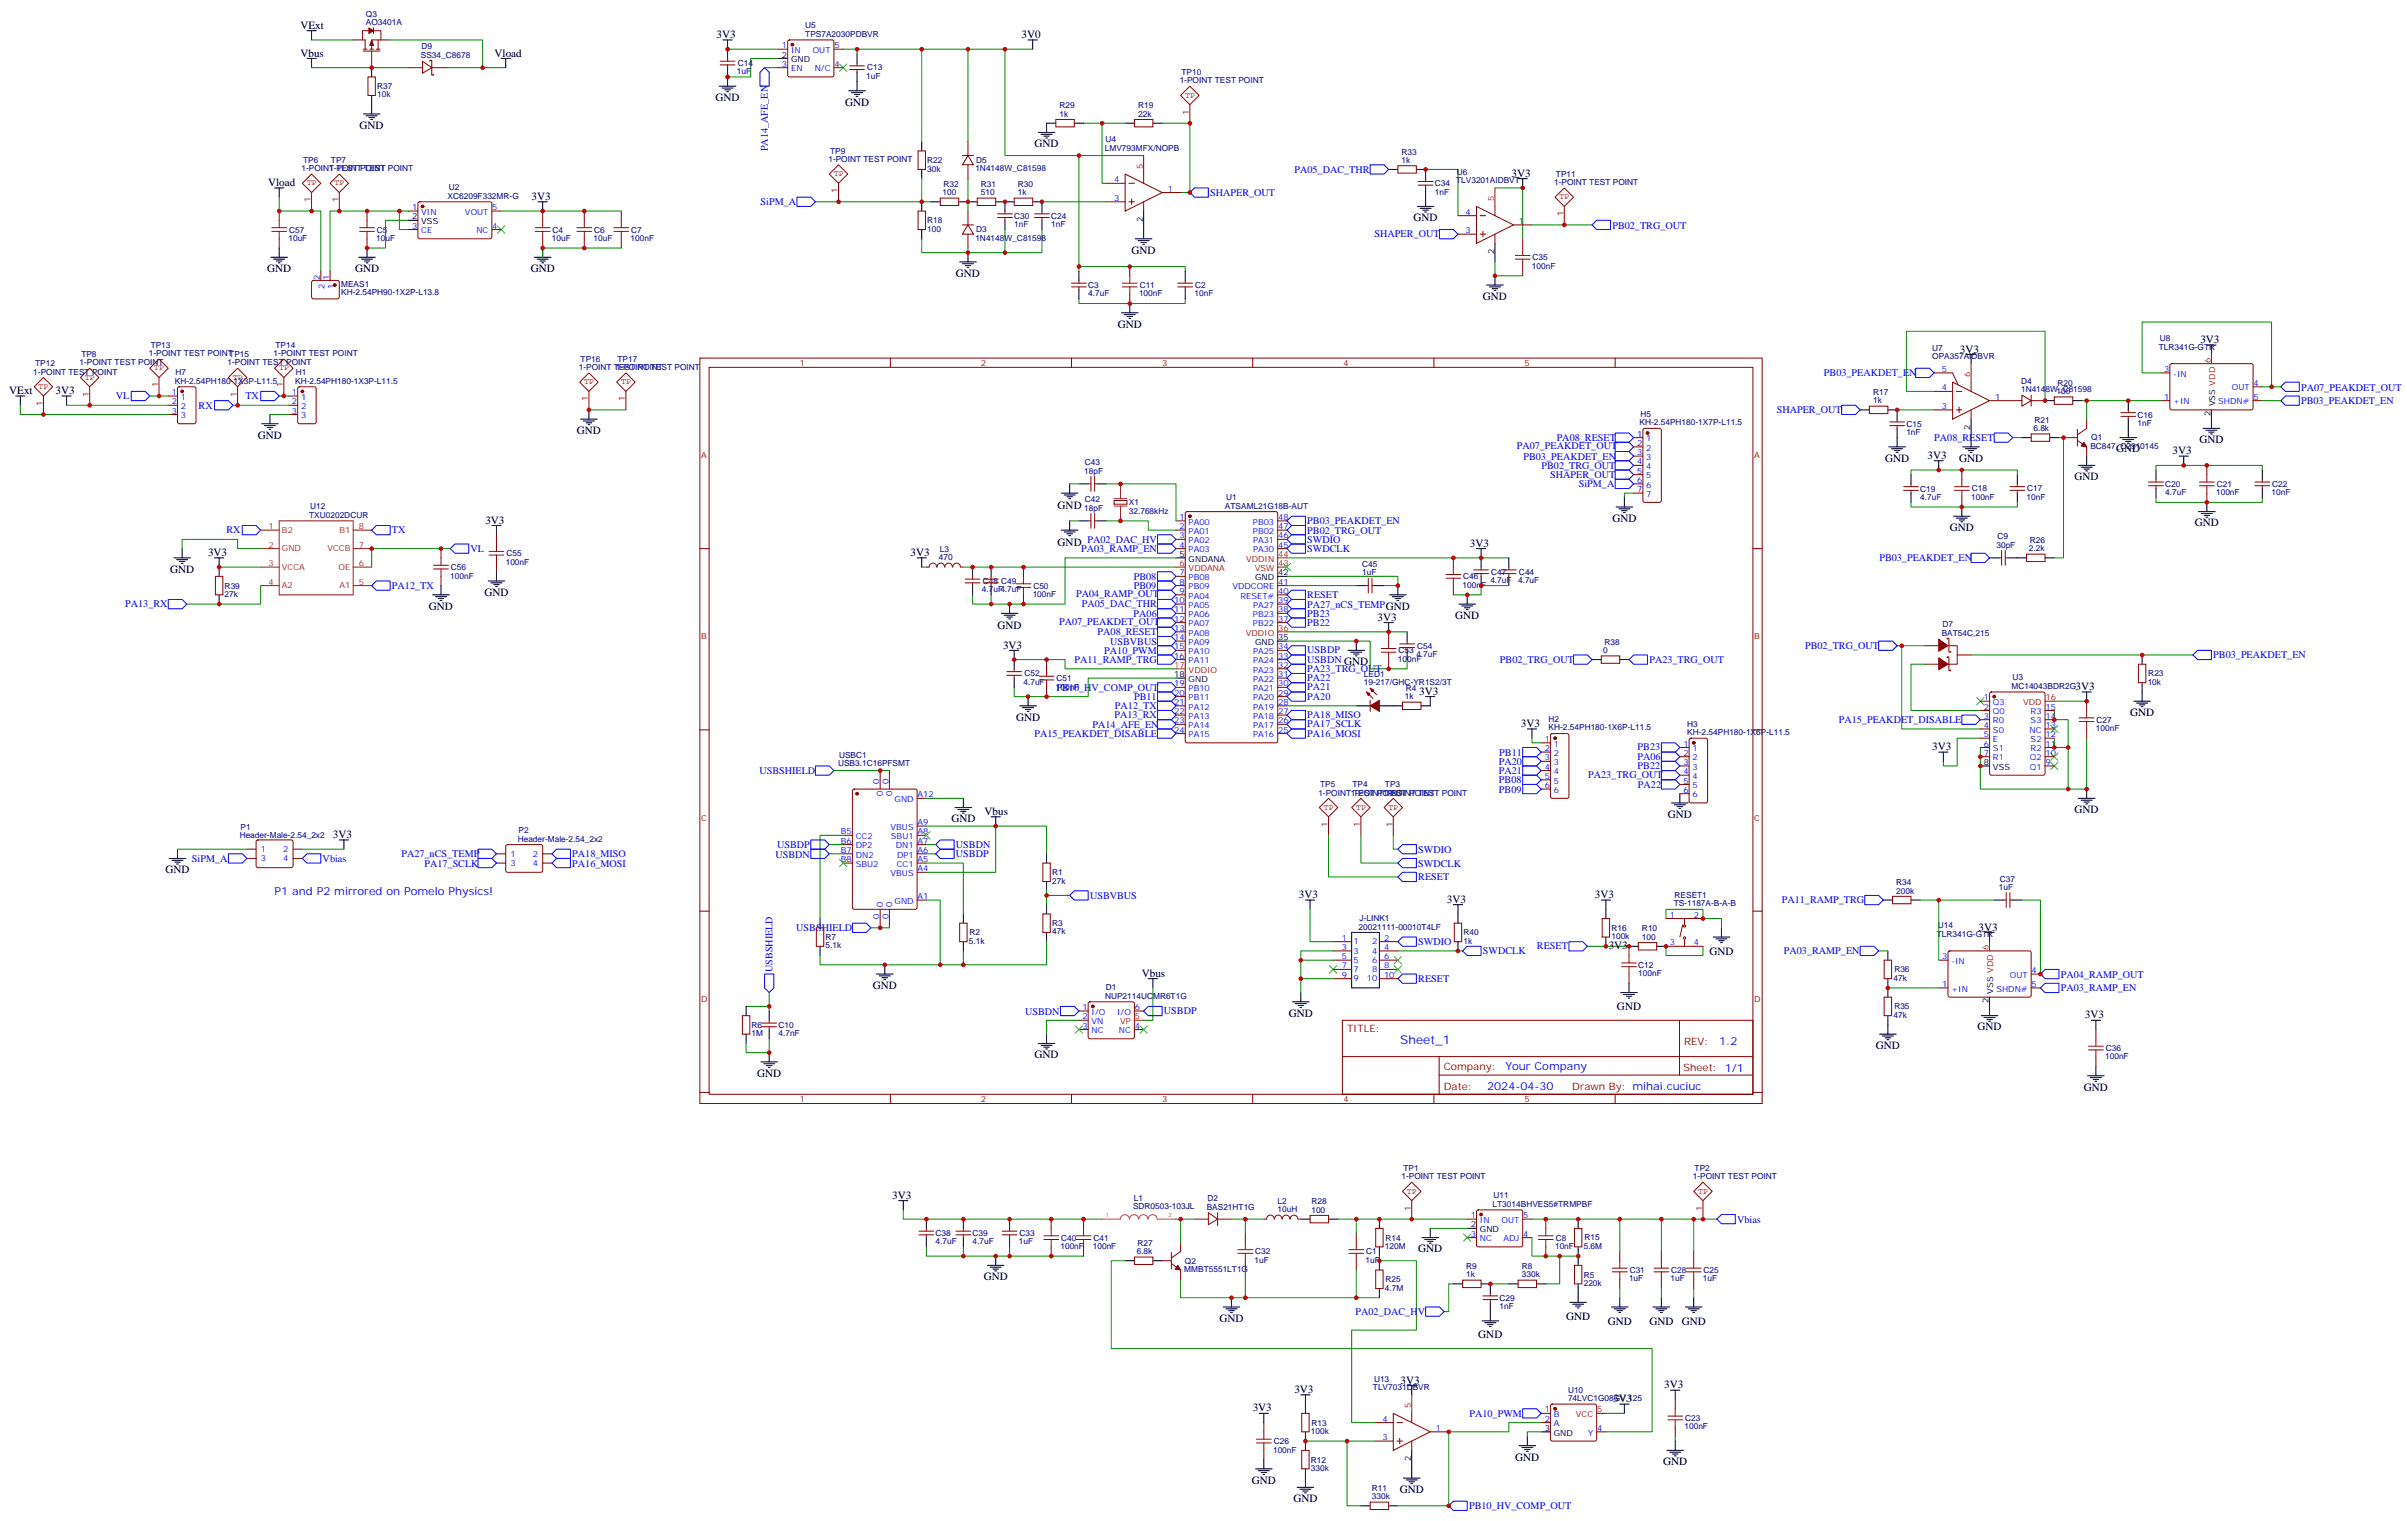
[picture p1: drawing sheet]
<svg xmlns="http://www.w3.org/2000/svg" width="918mm" height="580mm" viewBox="0 0 918 580" stroke-linecap="round" stroke-linejoin="round" font-family="sans-serif">
<defs><g id="words">
<text font-size="4.6" fill="#00f" x="534.3" y="398.2">Sheet_1</text>
<g font-size="4.2">
<text x="114.7" y="11">VExt</text>
<text x="273.4" y="14.5">3V3</text>
<text x="389.8" y="14.5">3V0</text>
<text x="114.7" y="21.6">Vbus</text>
<text x="188.7" y="21.6">Vload</text>
<text x="273" y="38.5">GND</text>
<text x="322.4" y="40.3">GND</text>
<text x="137.2" y="49.1">GND</text>
<text x="394.8" y="56.2">GND</text>
<text x="102.3" y="71">Vload</text>
<text x="576.8" y="67.5">3V3</text>
<text x="202.8" y="76.3">3V3</text>
<text x="539.4" y="84.4">GND</text>
<text x="431.8" y="96.7">GND</text>
<text x="102" y="103.8">GND</text>
<text x="135.5" y="103.8">GND</text>
<text x="202.5" y="103.8">GND</text>
<text x="364.8" y="105.6">GND</text>
<text x="565.9" y="114.4">GND</text>
<text x="426.5" y="125">GND</text>
<text x="839.6" y="131">3V3</text>
<text x="747.9" y="134.5">3V3</text>
<text x="3.5" y="150.4">VExt</text>
<text x="21.2" y="150.4">3V3</text>
<text x="98.4" y="167.3">GND</text>
<text x="220.1" y="165.5">GND</text>
<text x="807.5" y="172.6">GND</text>
<text x="829" y="173.3">3V3</text>
<text x="839.3" y="169.1">GND</text>
<text x="719.3" y="176.1">GND</text>
<text x="735.5" y="175">3V3</text>
<text x="747.5" y="176.1">GND</text>
<text x="791.6" y="183.2">GND</text>
<text x="403.6" y="194.1">GND</text>
<text x="185.2" y="199.7">3V3</text>
<text x="615.2" y="199">GND</text>
<text x="744" y="202.6">GND</text>
<text x="837.5" y="200.8">GND</text>
<text x="403.6" y="208.2">GND</text>
<text x="560.9" y="208.6">3V3</text>
<text x="79.4" y="212.1">3V3</text>
<text x="347.5" y="212.1">3V3</text>
<text x="64.9" y="218.4">GND</text>
<text x="184.9" y="227.3">GND</text>
<text x="163.7" y="232.6">GND</text>
<text x="380.6" y="240">GND</text>
<text x="525.6" y="236.8">3V3</text>
<text x="555.3" y="236.1">GND</text>
<text x="382.8" y="247.4">3V3</text>
<text x="792" y="263.2">3V3</text>
<text x="541.5" y="265">3V3</text>
<text x="387.7" y="274.9">GND</text>
<text x="812.8" y="273.1">GND</text>
<text x="580.3" y="277.4">3V3</text>
<text x="737.3" y="286.2">3V3</text>
<text x="375.7" y="310.9">Vbus</text>
<text x="636.4" y="311.9">GND</text>
<text x="791.6" y="310.2">GND</text>
<text x="363" y="313.7">GND</text>
<text x="127" y="319.7">3V3</text>
<text x="63.1" y="333.1">GND</text>
<text x="495.7" y="342.6">3V3</text>
<text x="552.1" y="344.4">3V3</text>
<text x="608.5" y="342.6">3V3</text>
<text x="754.9" y="355">3V3</text>
<text x="613.8" y="362">3V3</text>
<text x="652.3" y="364.1">GND</text>
<text x="333" y="377.2">GND</text>
<text x="435.7" y="372.6">Vbus</text>
<text x="491.8" y="387.8">GND</text>
<text x="617" y="385.3">GND</text>
<text x="795.5" y="388.5">3V3</text>
<text x="754.6" y="393.1">GND</text>
<text x="715.8" y="400.1">GND</text>
<text x="394.8" y="403.6">GND</text>
<text x="288.9" y="410.7">GND</text>
<text x="795.2" y="416">GND</text>
<text x="340.4" y="457.3">3V3</text>
<text x="541.2" y="477.7">GND</text>
<text x="375.4" y="488.3">GND</text>
<text x="597.6" y="503.5">GND</text>
<text x="465.3" y="504.2">GND</text>
<text x="613.5" y="505.2">GND</text>
<text x="629.4" y="505.2">GND</text>
<text x="641.7" y="505.2">GND</text>
<text x="564.1" y="510.5">GND</text>
<text x="534.5" y="527.8">3V3</text>
<text x="493.9" y="531.4">3V3</text>
<text x="635" y="529.6">3V3</text>
<text x="478" y="538.4">3V3</text>
<text x="615.6" y="534.9">3V3</text>
<text x="578.2" y="557.1">GND</text>
<text x="634.6" y="558.9">GND</text>
<text x="477.7" y="565.9">GND</text>
<text x="534.1" y="569.5">GND</text>
<text x="493.5" y="573">GND</text>
</g>
<g font-size="4.2" fill="#00f">
<text x="104.8" y="341.6">P1 and P2 mirrored on Pomelo Physics!</text>
<text x="656" y="398.4">1.2</text>
<text x="574.4" y="408">Your Company</text>
<text x="567.5" y="415.8">2024-04-30</text>
</g>
<g font-size="3.9" fill="#00f">
<text x="293" y="57.7" transform="rotate(-90 293 57.7)">PA14_AFE_EN</text>
<text x="493.9" y="65.8">PA05_DAC_THR</text>
<text x="461.8" y="74.8">SHAPER_OUT</text>
<text x="290.2" y="78.2">SiPM_A</text>
<text x="615.2" y="87.3">PB02_TRG_OUT</text>
<text x="524.5" y="90.5">SHAPER_OUT</text>
<text x="696" y="143.5">PB03_PEAKDET_EN</text>
<text x="878.1" y="149.1">PA07_PEAKDET_OUT</text>
<text x="44.2" y="152.3">VL</text>
<text x="75.8" y="155.9">RX</text>
<text x="93.6" y="152.3">TX</text>
<text x="878.1" y="154">PB03_PEAKDET_EN</text>
<text x="678" y="157.7">SHAPER_OUT</text>
<text x="578.7" y="171.4">PA07_PEAKDET_OUT</text>
<text x="594" y="168.3">PA08_RESET</text>
<text x="738.1" y="168.2">PA08_RESET</text>
<text x="581.3" y="175.3">PB03_PEAKDET_EN</text>
<text x="588.2" y="178.8">PB02_TRG_OUT</text>
<text x="591.6" y="182.3">SHAPER_OUT</text>
<text x="602.4" y="185.8">SiPM_A</text>
<text x="86.4" y="203.5">RX</text>
<text x="149.6" y="203.4">TX</text>
<text x="498.8" y="203.8">PB02_TRG_OUT</text>
<text x="498.8" y="199.9">PB03_PEAKDET_EN</text>
<text x="414.9" y="207">PA02_DAC_HV</text>
<text x="498.8" y="207.1">SWDIO</text>
<text x="179.6" y="210.5">VL</text>
<text x="412.6" y="210.5">PA03_RAMP_EN</text>
<text x="498.8" y="210.6">SWDCLK</text>
<text x="717.1" y="214.1">PB03_PEAKDET_EN</text>
<text x="432.6" y="221.1">PB08</text>
<text x="149.6" y="224.6">PA12_TX</text>
<text x="410.6" y="227.8">PA04_RAMP_OUT</text>
<text x="432.6" y="224.6">PB09</text>
<text x="47.8" y="231.7">PA13_RX</text>
<text x="412.8" y="231.6">PA05_DAC_THR</text>
<text x="498.8" y="228.2">RESET</text>
<text x="498.8" y="231.7">PA27_nCS_TEMPGND</text>
<text x="404.1" y="238.5">PA07_PEAKDET_OUT</text>
<text x="432.6" y="235.2">PA06</text>
<text x="498.8" y="238.8">PB22</text>
<text x="498.8" y="235.3">PB23</text>
<text x="418.8" y="242.3">PA08_RESET</text>
<text x="423.6" y="245.9">USBVBUS</text>
<text x="421.4" y="249.3">PA10_PWM</text>
<text x="498.8" y="249.3">USBDP</text>
<text x="688.8" y="247.6">PB02_TRG_OUT</text>
<text x="844.5" y="251">PB03_PEAKDET_EN</text>
<text x="410" y="252.9">PA11_RAMP_TRG</text>
<text x="498.8" y="252.8">USBDN GND</text>
<text x="498.8" y="256.4">PA23_TRG_OUT</text>
<text x="572.3" y="252.9">PB02_TRG_OUT</text>
<text x="629.4" y="252.9">PA23_TRG_OUT</text>
<text x="403.1" y="263.4">PB10_HV_COMP_OUT</text>
<text x="498.8" y="263.4">PA21</text>
<text x="498.8" y="259.9">PA22</text>
<text x="432.7" y="267">PB11</text>
<text x="498.8" y="266.9">PA20</text>
<text x="425.3" y="274">PA13_RX</text>
<text x="425.4" y="270.5">PA12_TX</text>
<text x="498.8" y="274">PA18_MISO</text>
<text x="701.7" y="275.8">PA15_PEAKDET_DISABLE</text>
<text x="394.8" y="281.1">PA15_PEAKDET_DISABLE</text>
<text x="416.9" y="277.6">PA14_AFE_EN</text>
<text x="498.8" y="281.1">PA16_MOSI</text>
<text x="498.8" y="277.5">PA17_SCLK</text>
<text x="624.9" y="286.2">PB23</text>
<text x="571.9" y="291.7">PA20</text>
<text x="572.1" y="288.2">PB11</text>
<text x="624.8" y="289.9">PA06</text>
<text x="624.9" y="293.3">PB22</text>
<text x="289.7" y="295.2">USBSHIELD</text>
<text x="571.9" y="295.2">PA21</text>
<text x="572" y="298.7">PB08</text>
<text x="606" y="296.9">PA23_TRG_OUT</text>
<text x="572" y="302.4">PB09</text>
<text x="625" y="300.5">PA22</text>
<text x="296.5" y="323.6">USBDP</text>
<text x="364.8" y="323.4">USBDN</text>
<text x="73.3" y="328.7">SiPM_A</text>
<text x="123.1" y="328.6">Vbias</text>
<text x="153.2" y="327">PA27_nCS_TEMP</text>
<text x="218.4" y="327">PA18_MISO</text>
<text x="295.9" y="327.1">USBDN</text>
<text x="364.8" y="326.9">USBDP</text>
<text x="541.2" y="325.3">SWDIO</text>
<text x="161.9" y="330.6">PA17_SCLK</text>
<text x="218.4" y="330.6">PA16_MOSI</text>
<text x="541.2" y="330.6">SWDCLK</text>
<text x="541.2" y="335.9">RESET</text>
<text x="415.9" y="342.8">USBVBUS</text>
<text x="679.9" y="344.6">PA11_RAMP_TRG</text>
<text x="303.9" y="355.2">USBSHIELD</text>
<text x="541.2" y="360.6">SWDIO</text>
<text x="565.9" y="364.1">SWDCLK</text>
<text x="586.5" y="362.1">RESET</text>
<text x="680.7" y="363.9">PA03_RAMP_EN</text>
<text x="294.7" y="370.8" transform="rotate(-90 294.7 370.8)">USBSHIELD</text>
<text x="541.2" y="374.7">RESET</text>
<text x="786.3" y="373.1">PA04_RAMP_OUT</text>
<text x="786.3" y="378.1">PA03_RAMP_EN</text>
<text x="391.2" y="387.1">USBDN</text>
<text x="444.1" y="386.9">USBDP</text>
<text x="662.9" y="466.6">Vbias</text>
<text x="517.2" y="501.5">PA02_DAC_HV</text>
<text x="560.7" y="540.4">PA10_PWM</text>
<text x="560.6" y="575.7">PB10_HV_COMP_OUT</text>
</g>
<g font-size="3.9" fill="#800">
<text x="514" y="393.8">TITLE:</text>
<text x="642.6" y="398.4">REV:</text>
<text x="550.9" y="408">Company:</text>
<text x="642.3" y="408.6">Sheet: 1/1</text>
<text x="550.9" y="415.6">Date:</text>
<text x="599.9" y="415.7">Drawn By: mihai.cuciuc</text>
</g>
<g font-size="3.2" fill="#000080">
<text x="139.6" y="9.6">AO3401A</text>
<text x="139.6" y="6.4">Q3</text>
<text x="307.3" y="10.8">U5</text>
<text x="307.3" y="14">TPS7A2030PDBVR</text>
<text x="160.6" y="21.9">SS34_C8678</text>
<text x="160.8" y="18.7">D9</text>
<text x="281.2" y="28.3">1uF</text>
<text x="281.5" y="25.1">C14</text>
<text x="330.9" y="26.9">C13</text>
<text x="450.8" y="28.6">TP10</text>
<text x="143.9" y="34.1">R37</text>
<text x="330.6" y="30.1">1uF</text>
<text x="450.1" y="31.8">1-POINT TEST POINT</text>
<text x="143.9" y="37.2">10k</text>
<text x="404.3" y="41.3">R29</text>
<text x="434.3" y="41.3">R19</text>
<text x="404.3" y="44.5">1k</text>
<text x="434.3" y="44.5">22k</text>
<text x="316.8" y="58.6">TP9</text>
<text x="421.6" y="57.6">LMV793MFX/NOPB</text>
<text x="421.8" y="54.3">U4</text>
<text x="534.8" y="59">R33</text>
<text x="115" y="65.3">1-POINT TEST POINT</text>
<text x="115.7" y="62.2">TP6</text>
<text x="125.6" y="65.3">1-POINT TEST POINT</text>
<text x="126.3" y="62.2">TP7</text>
<text x="316.1" y="61.8">1-POINT TEST POINT</text>
<text x="353.8" y="65.4">30k</text>
<text x="353.8" y="62.2">R22</text>
<text x="372.2" y="65.3">1N4148W_C81598</text>
<text x="372.5" y="62.2">D5</text>
<text x="534.8" y="62.2">1k</text>
<text x="360" y="71.3">R32</text>
<text x="374.3" y="71.3">R31</text>
<text x="388.4" y="71.3">R30</text>
<text x="547.5" y="71.1">C34</text>
<text x="555.6" y="69.9">TLV3201AIDBVT</text>
<text x="555.9" y="66.7">U6</text>
<text x="593" y="70.6">1-POINT TEST POINT</text>
<text x="593.7" y="67.5">TP11</text>
<text x="170.8" y="75.8">XC6209F332MR-G</text>
<text x="171.3" y="72.6">U2</text>
<text x="359.7" y="74.5">100</text>
<text x="374.3" y="74.5">510</text>
<text x="388.4" y="74.5">1k</text>
<text x="547.5" y="74.2">1nF</text>
<text x="387" y="83.4">C30</text>
<text x="401.1" y="83.4">C24</text>
<text x="110.3" y="88.7">C57</text>
<text x="143.8" y="88.7">C5</text>
<text x="210.9" y="88.7">C4</text>
<text x="226.7" y="88.7">C6</text>
<text x="240.8" y="88.7">C7</text>
<text x="353.8" y="88.3">100</text>
<text x="353.8" y="85.2">R18</text>
<text x="372.5" y="88.6">D3</text>
<text x="387" y="86.6">1nF</text>
<text x="401.1" y="86.6">1nF</text>
<text x="110.1" y="91.9">10uF</text>
<text x="143.6" y="91.9">10uF</text>
<text x="210.6" y="91.9">10uF</text>
<text x="226.5" y="91.9">10uF</text>
<text x="240.6" y="91.9">100nF</text>
<text x="372.2" y="91.8">1N4148W_C81598</text>
<text x="584.8" y="99.3">C35</text>
<text x="584.6" y="102.5">100nF</text>
<text x="130.2" y="112.7">KH-2.54PH90-1X2P-L13.8</text>
<text x="130.2" y="109.5">MEAS1</text>
<text x="415.2" y="113">4.7uF</text>
<text x="415.2" y="109.9">C3</text>
<text x="434.6" y="113.1">100nF</text>
<text x="434.9" y="109.9">C11</text>
<text x="455.8" y="113.1">10nF</text>
<text x="456" y="109.9">C2</text>
<text x="824.1" y="130.1">U8</text>
<text x="31" y="136.2">TP8</text>
<text x="56.8" y="135.9">1-POINT TEST POINTTP15</text>
<text x="57.5" y="132.7">TP13</text>
<text x="104.4" y="135.9">1-POINT TEST POINT</text>
<text x="105.1" y="132.7">TP14</text>
<text x="737.3" y="136.9">OPA357AIDBVR</text>
<text x="737.3" y="133.8">U7</text>
<text x="823.7" y="133.4">TLR341G-GTR</text>
<text x="12.7" y="142.9">1-POINT TEST POINT</text>
<text x="13.4" y="139.8">TP12</text>
<text x="30.3" y="139.4">1-POINT TEST POINT</text>
<text x="67" y="143.1">H7</text>
<text x="86.8" y="139.4">1-POINT TEST POINT</text>
<text x="112.9" y="143.1">H1</text>
<text x="220.8" y="141.2">1-POINT TEST POINT</text>
<text x="221.5" y="138">TP16</text>
<text x="234.9" y="141.2">1-POINT TEST POINT</text>
<text x="235.7" y="138">TP17</text>
<text x="66.7" y="146.4">KH-2.54PH180-1X3P-L11.5</text>
<text x="112.6" y="146.4">KH-2.54PH180-1X3P-L11.5</text>
<text x="771.2" y="149.6">1N4148W_C81598</text>
<text x="771.2" y="146.4">D4</text>
<text x="785.1" y="147.2">R20</text>
<text x="714.7" y="153.9">1k</text>
<text x="714.7" y="150.7">R17</text>
<text x="784.8" y="150.4">100</text>
<text x="626" y="158.9">H5</text>
<text x="776.3" y="161.2">R21</text>
<text x="815.6" y="159.3">C16</text>
<text x="625.6" y="162.2">KH-2.54PH180-1X7P-L11.5</text>
<text x="727.4" y="166">1nF</text>
<text x="727.4" y="162.8">C15</text>
<text x="775.9" y="164.5">6.8k</text>
<text x="798" y="168">Q1</text>
<text x="815.6" y="162.4">1nF</text>
<text x="797.6" y="171.2">BC847_C2910145</text>
<text x="414" y="177.5">C43</text>
<text x="413.7" y="180.7">18pF</text>
<text x="826.2" y="185.7">C20</text>
<text x="845.9" y="185.7">C21</text>
<text x="867" y="185.7">C22</text>
<text x="414" y="191.6">C42</text>
<text x="467.8" y="190.7">U1</text>
<text x="732.7" y="190.7">4.7uF</text>
<text x="732.7" y="187.5">C19</text>
<text x="752.1" y="190.7">100nF</text>
<text x="752.4" y="187.5">C18</text>
<text x="773.3" y="190.7">10nF</text>
<text x="773.5" y="187.5">C17</text>
<text x="826.2" y="188.9">4.7uF</text>
<text x="845.6" y="188.9">100nF</text>
<text x="866.8" y="188.9">10nF</text>
<text x="118" y="197.5">TXU0202DCUR</text>
<text x="118.4" y="194.2">U12</text>
<text x="413.7" y="194.8">18pF</text>
<text x="430.7" y="195.9">32.768kHz</text>
<text x="430.7" y="192.8">X1</text>
<text x="467.4" y="194">ATSAML21G18B-AUT</text>
<text x="761.8" y="208.9">30pF</text>
<text x="762.2" y="205.6">C9</text>
<text x="774.5" y="207.2">R26</text>
<text x="193" y="215.4">100nF</text>
<text x="193.2" y="212.2">C55</text>
<text x="358.2" y="213.7">470</text>
<text x="358.6" y="210.6">L3</text>
<text x="774.2" y="210.3">2.2k</text>
<text x="171.8" y="220.7">100nF</text>
<text x="172.1" y="217.5">C56</text>
<text x="519.8" y="219.5">1uF</text>
<text x="519.8" y="216.3">C45</text>
<text x="558.3" y="221">C46</text>
<text x="569" y="219.1">C47</text>
<text x="579.6" y="219.1">C44</text>
<text x="85.7" y="227.7">27k</text>
<text x="85.7" y="224.5">R39</text>
<text x="374.6" y="225.8">4.7uF4.7uF</text>
<text x="375" y="222.7">C48 C49</text>
<text x="394.1" y="227.7">100nF</text>
<text x="394.3" y="224.5">C50</text>
<text x="558.1" y="224.2">100nF</text>
<text x="568.7" y="222.3">4.7uF</text>
<text x="579.3" y="222.3">4.7uF</text>
<text x="741.2" y="239.2">D7</text>
<text x="612.3" y="245.9">R38</text>
<text x="740.9" y="242.4">BAT54C,215</text>
<text x="533.7" y="249.2">C53</text>
<text x="540.5" y="250.5">4.7uF</text>
<text x="540.8" y="247.4">C54</text>
<text x="611.8" y="249.1">0</text>
<text x="390.9" y="258">C52</text>
<text x="533.4" y="252.4">100nF</text>
<text x="390.5" y="261.1">4.7uF</text>
<text x="402.9" y="263">100nF</text>
<text x="403.1" y="259.8">C51</text>
<text x="520.5" y="261.5">19-217/GHC-YR1S2/3T</text>
<text x="520.5" y="258.3">LED1</text>
<text x="536.4" y="263.6">R4</text>
<text x="767.5" y="262.8">MC14043BDR2G</text>
<text x="767.9" y="259.5">U3</text>
<text x="819.5" y="261.3">10k</text>
<text x="819.8" y="258">R23</text>
<text x="536" y="266.8">1k</text>
<text x="590.9" y="275.4">H2</text>
<text x="800" y="275.7">C27</text>
<text x="590.9" y="278.6">KH-2.54PH180-1X6P-L11.5</text>
<text x="643.8" y="280.4">KH-2.54PH180-1X6P-L11.5</text>
<text x="643.8" y="277.2">H3</text>
<text x="799.7" y="278.9">100nF</text>
<text x="319.8" y="292.2">USB3.1C16PFSMT</text>
<text x="320.1" y="289">USBC1</text>
<text x="503.1" y="303.5">1-POINT TEST POINT</text>
<text x="503.8" y="300.3">TP5</text>
<text x="515.4" y="303.5">1-POINT TEST POINT</text>
<text x="516.1" y="300.3">TP4</text>
<text x="527.8" y="303.5">1-POINT TEST POINT</text>
<text x="528.5" y="300.3">TP3</text>
<text x="91.8" y="316.6">P1</text>
<text x="197.9" y="317.9">P2</text>
<text x="91.5" y="319.8">Header-Male-2.54_2x2</text>
<text x="197.6" y="321.1">Header-Male-2.54_2x2</text>
<text x="401.5" y="333.9">R1</text>
<text x="401.5" y="337.1">27k</text>
<text x="723.6" y="340.9">200k</text>
<text x="723.6" y="337.7">R34</text>
<text x="762.7" y="339.4">1uF</text>
<text x="763.1" y="336.3">C37</text>
<text x="638.6" y="345.7">TS-1187A-B-A-B</text>
<text x="639" y="342.5">RESET1</text>
<text x="401.5" y="353.3">R3</text>
<text x="518.8" y="351.4">J-LINK1</text>
<text x="315" y="358.6">R7</text>
<text x="370" y="356.8">R2</text>
<text x="401.5" y="356.4">47k</text>
<text x="518.4" y="354.6">20021111-00010T4LF</text>
<text x="558.4" y="360">1k</text>
<text x="558.4" y="356.8">R40</text>
<text x="614.9" y="358.2">100k</text>
<text x="614.9" y="355">R16</text>
<text x="626.5" y="358.5">100</text>
<text x="626.5" y="355.3">R10</text>
<text x="739.1" y="357.4">TLR341G-GTR</text>
<text x="739.5" y="354.1">U14</text>
<text x="315" y="361.8">5.1k</text>
<text x="369.7" y="360">5.1k</text>
<text x="625.1" y="369.2">C12</text>
<text x="722.8" y="370.8">R36</text>
<text x="421.9" y="377.7">D1</text>
<text x="625.1" y="372.3">100nF</text>
<text x="722.5" y="374">47k</text>
<text x="421.6" y="381">NUP2114UCMR6T1G</text>
<text x="722.5" y="388.1">47k</text>
<text x="722.8" y="385">R35</text>
<text x="286.8" y="395.3">1M</text>
<text x="286.8" y="392.1">R6</text>
<text x="297" y="395.3">4.7nF</text>
<text x="297" y="392.1">C10</text>
<text x="803.5" y="400.9">C36</text>
<text x="803.3" y="404.1">100nF</text>
<text x="534.8" y="449.9">1-POINT TEST POINT</text>
<text x="535.5" y="446.7">TP1</text>
<text x="645.9" y="449.9">1-POINT TEST POINT</text>
<text x="646.6" y="446.7">TP2</text>
<text x="432.3" y="461.2">SDR0503-103JL</text>
<text x="432.7" y="458">L1</text>
<text x="460.4" y="461.5">BAS21HT1G</text>
<text x="460.7" y="458.3">D2</text>
<text x="487.5" y="459.3">L2</text>
<text x="500.4" y="459.4">R28</text>
<text x="569.5" y="460.3">LT3014BHVES5#TRMPBF</text>
<text x="569.9" y="457">U11</text>
<text x="487.5" y="462.4">10uH</text>
<text x="500.4" y="462.6">100</text>
<text x="357" y="471.5">C38</text>
<text x="371.1" y="471.5">C39</text>
<text x="389" y="471.5">C33</text>
<text x="404.9" y="473.2">C40</text>
<text x="417.2" y="473.2">C41</text>
<text x="528.7" y="473.2">R14</text>
<text x="593.6" y="473.2">C8</text>
<text x="604.7" y="473.1">R15</text>
<text x="357" y="474.6">4.7uF</text>
<text x="371.1" y="474.6">4.7uF</text>
<text x="388.8" y="474.7">1uF</text>
<text x="404.6" y="476.4">100nF</text>
<text x="417" y="476.4">100nF</text>
<text x="433.7" y="478.4">6.8k</text>
<text x="434.1" y="475.3">R27</text>
<text x="479" y="478.5">C32</text>
<text x="521.3" y="478.5">C1</text>
<text x="528.5" y="476.4">120M</text>
<text x="593.4" y="476.4">10nF</text>
<text x="604.3" y="476.3">5.6M</text>
<text x="451.9" y="485.3">MMBT5551LT1G</text>
<text x="452.2" y="482">Q2</text>
<text x="478.7" y="481.7">1uF</text>
<text x="521.1" y="481.7">1uF</text>
<text x="559.5" y="484.1">R9</text>
<text x="580.7" y="484.1">R8</text>
<text x="621.8" y="485.6">C31</text>
<text x="637.7" y="485.6">C28</text>
<text x="650.1" y="485.6">C25</text>
<text x="528.7" y="489.1">R25</text>
<text x="559.5" y="487.3">1k</text>
<text x="580.7" y="487.3">330k</text>
<text x="604.3" y="490.5">220k</text>
<text x="604.3" y="487.3">R5</text>
<text x="621.6" y="488.8">1uF</text>
<text x="637.5" y="488.8">1uF</text>
<text x="649.8" y="488.8">1uF</text>
<text x="528.5" y="492.3">4.7M</text>
<text x="572.2" y="496.2">C29</text>
<text x="572.2" y="499.3">1nF</text>
<text x="524.3" y="527">U13</text>
<text x="523.9" y="530.3">TLV7031DBVR</text>
<text x="598.3" y="531.2">U10</text>
<text x="598.3" y="534.4">74LVC1G08GV,125</text>
<text x="500.5" y="543.8">R13</text>
<text x="642.8" y="545.2">100nF</text>
<text x="643" y="542">C23</text>
<text x="486" y="550.8">C26</text>
<text x="500.2" y="547">100k</text>
<text x="485.8" y="554.1">100nF</text>
<text x="500.2" y="557.9">R12</text>
<text x="500.2" y="561.1">330k</text>
<text x="523.4" y="568.7">R11</text>
<text x="523.4" y="571.9">330k</text>
</g>
<g font-size="3.2" fill="#00f">
<text x="298.4" y="18.4">1</text>
<text x="301.9" y="20.2">IN</text>
<text x="310.1" y="20.2">OUT</text>
<text x="318.4" y="18.4">5</text>
<text x="298.4" y="25.5">3</text>
<text x="301.9" y="27.2">EN</text>
<text x="310.9" y="27.2">N/C</text>
<text x="318.4" y="25.5">4</text>
<text x="425.2" y="69.6">4</text>
<text x="425.2" y="76.6">3</text>
<text x="445.6" y="73.1">1</text>
<text x="157.3" y="80.2">1</text>
<text x="160.8" y="81.9">VIN</text>
<text x="177.4" y="81.9">VOUT</text>
<text x="187.9" y="80.2">5</text>
<text x="559.3" y="81.9">4</text>
<text x="157.3" y="87.2">3</text>
<text x="160.8" y="89">CE</text>
<text x="181.8" y="89">NC</text>
<text x="187.9" y="87.2">4</text>
<text x="559.3" y="89">3</text>
<text x="579.6" y="85.4">1</text>
<text x="122.1" y="106.8" transform="rotate(-90 122.1 106.8)">2</text>
<text x="125.6" y="106.8" transform="rotate(-90 125.6 106.8)">1</text>
<text x="123.8" y="110.3" transform="rotate(-90 123.8 110.3)">2</text>
<text x="127.4" y="110.3" transform="rotate(-90 127.4 110.3)">1</text>
<text x="740.9" y="141.9">5</text>
<text x="825.8" y="141.9">3</text>
<text x="829.3" y="143.7">-IN</text>
<text x="740.9" y="148.9">4</text>
<text x="851.6" y="148.9">OUT</text>
<text x="859.9" y="147.2">4</text>
<text x="65.5" y="150.7">1</text>
<text x="65.5" y="154.2">2</text>
<text x="69" y="152.5">1</text>
<text x="69" y="156">2</text>
<text x="111.4" y="150.7">1</text>
<text x="111.4" y="154.2">2</text>
<text x="114.9" y="152.5">1</text>
<text x="114.9" y="156">2</text>
<text x="740.9" y="156">3</text>
<text x="761.3" y="152.5">1</text>
<text x="825.8" y="152.5">1</text>
<text x="829.3" y="154.2">+IN</text>
<text x="846.4" y="154.2">SHDN#</text>
<text x="859.9" y="152.5">5</text>
<text x="65.5" y="157.8">3</text>
<text x="69" y="159.5">3</text>
<text x="111.4" y="157.8">3</text>
<text x="114.9" y="159.5">3</text>
<text x="624.7" y="166.6">1</text>
<text x="624.7" y="170.1">2</text>
<text x="624.7" y="173.6">3</text>
<text x="628.2" y="168.3">1</text>
<text x="628.2" y="171.9">2</text>
<text x="624.7" y="177.2">4</text>
<text x="628.2" y="175.4">3</text>
<text x="628.2" y="178.9">4</text>
<text x="624.7" y="180.7">5</text>
<text x="624.7" y="184.2">6</text>
<text x="628.2" y="182.5">5</text>
<text x="628.2" y="186">6</text>
<text x="624.7" y="187.7">7</text>
<text x="628.2" y="189.5">7</text>
<text x="450.1" y="198.3">1</text>
<text x="450.1" y="201.9">2</text>
<text x="453.6" y="200.1">PA00</text>
<text x="453.6" y="203.6">PA01</text>
<text x="478.1" y="203.6">PB02</text>
<text x="478.1" y="200.1">PB03</text>
<text x="487.7" y="201.9">47</text>
<text x="487.7" y="198.3">48</text>
<text x="450.1" y="205.4">3</text>
<text x="450.1" y="208.9">4</text>
<text x="453.6" y="207.2">PA02</text>
<text x="478.1" y="207.2">PA31</text>
<text x="487.7" y="208.9">45</text>
<text x="487.7" y="205.4">46</text>
<text x="453.6" y="210.7">PA03</text>
<text x="478.1" y="210.7">PA30</text>
<text x="450.1" y="219.5">7</text>
<text x="453.6" y="221.3">PB08</text>
<text x="450.1" y="223">8</text>
<text x="450.1" y="226.6">9</text>
<text x="453.6" y="224.8">PB09</text>
<text x="470.2" y="224.8">VDDCORE</text>
<text x="487.7" y="226.6">40</text>
<text x="487.7" y="223">41</text>
<text x="448.1" y="230.1">10</text>
<text x="448.1" y="233.6">11</text>
<text x="453.6" y="228.3">PA04</text>
<text x="453.6" y="231.8">PA05</text>
<text x="473.3" y="228.3">RESET#</text>
<text x="478.1" y="231.8">PA27</text>
<text x="487.7" y="233.6">38</text>
<text x="487.7" y="230.1">39</text>
<text x="448.1" y="237.1">12</text>
<text x="453.6" y="235.4">PA06</text>
<text x="453.6" y="238.9">PA07</text>
<text x="478.1" y="238.9">PB22</text>
<text x="478.1" y="235.4">PB23</text>
<text x="487.7" y="237.1">37</text>
<text x="448.1" y="240.7">13</text>
<text x="448.1" y="244.2">14</text>
<text x="453.6" y="242.4">PA08</text>
<text x="453.6" y="246">PA09</text>
<text x="448.1" y="247.7">15</text>
<text x="448.1" y="251.2">16</text>
<text x="453.6" y="249.5">PA10</text>
<text x="478.1" y="249.5">PA25</text>
<text x="487.7" y="251.2">33</text>
<text x="487.7" y="247.7">34</text>
<text x="453.6" y="253">PA11</text>
<text x="478.1" y="256.5">PA23</text>
<text x="478.1" y="253">PA24</text>
<text x="487.7" y="254.8">32</text>
<text x="448.1" y="261.8">19</text>
<text x="453.6" y="263.6">PB10</text>
<text x="478.1" y="263.6">PA21</text>
<text x="478.1" y="260.1">PA22</text>
<text x="487.7" y="261.8">30</text>
<text x="487.7" y="258.3">31</text>
<text x="448.1" y="265.4">20</text>
<text x="448.1" y="268.9">21</text>
<text x="453.6" y="267.1">PB11</text>
<text x="478.1" y="267.1">PA20</text>
<text x="487.7" y="268.9">28</text>
<text x="487.7" y="265.4">29</text>
<text x="757" y="267.1">1</text>
<text x="760.5" y="268.9">Q3</text>
<text x="448.1" y="272.4">22</text>
<text x="448.1" y="275.9">23</text>
<text x="453.6" y="270.7">PA12</text>
<text x="453.6" y="274.2">PA13</text>
<text x="478.1" y="274.2">PA18</text>
<text x="478.1" y="270.7">PA19</text>
<text x="487.7" y="275.9">26</text>
<text x="487.7" y="272.4">27</text>
<text x="757" y="270.7">2</text>
<text x="757" y="274.2">3</text>
<text x="760.5" y="272.4">Q0</text>
<text x="760.5" y="275.9">R0</text>
<text x="774.8" y="272.4">R3</text>
<text x="774.9" y="275.9">S3</text>
<text x="780.5" y="274.2">14</text>
<text x="780.5" y="270.7">15</text>
<text x="448.1" y="279.5">24</text>
<text x="453.6" y="277.7">PA14</text>
<text x="453.6" y="281.2">PA15</text>
<text x="478.1" y="281.2">PA16</text>
<text x="478.1" y="277.7">PA17</text>
<text x="487.7" y="279.5">25</text>
<text x="757" y="277.7">4</text>
<text x="757" y="281.2">5</text>
<text x="760.5" y="279.5">S0</text>
<text x="774.4" y="279.5">NC</text>
<text x="780.5" y="281.2">12</text>
<text x="780.5" y="277.7">13</text>
<text x="589.4" y="283">1</text>
<text x="589.4" y="286.5">2</text>
<text x="592.9" y="284.8">1</text>
<text x="642.3" y="284.8">1</text>
<text x="645.8" y="286.5">1</text>
<text x="757" y="284.8">6</text>
<text x="760.5" y="283">E</text>
<text x="760.5" y="286.5">S1</text>
<text x="774.8" y="286.5">R2</text>
<text x="774.9" y="283">S2</text>
<text x="780.5" y="284.8">11</text>
<text x="589.4" y="290.1">3</text>
<text x="589.4" y="293.6">4</text>
<text x="592.9" y="288.3">2</text>
<text x="592.9" y="291.8">3</text>
<text x="642.3" y="288.3">2</text>
<text x="642.3" y="291.8">3</text>
<text x="645.8" y="290.1">2</text>
<text x="645.8" y="293.6">3</text>
<text x="757" y="288.3">7</text>
<text x="760.5" y="290.1">R1</text>
<text x="774.5" y="293.6">Q1</text>
<text x="774.5" y="290.1">Q2</text>
<text x="780.5" y="291.8">9</text>
<text x="780.5" y="288.3">10</text>
<text x="335.5" y="299.2" transform="rotate(-90 335.5 299.2)">0</text>
<text x="339" y="299.2" transform="rotate(-90 339 299.2)">0</text>
<text x="589.4" y="297.1">5</text>
<text x="592.9" y="295.3">4</text>
<text x="592.9" y="298.9">5</text>
<text x="642.3" y="295.3">4</text>
<text x="642.3" y="298.9">5</text>
<text x="645.8" y="297.1">4</text>
<text x="336.9" y="303.7" transform="rotate(-90 336.9 303.7)">0</text>
<text x="340.4" y="303.7" transform="rotate(-90 340.4 303.7)">0</text>
<text x="341.4" y="305.9">GND</text>
<text x="350.1" y="304.2">A12</text>
<text x="589.4" y="300.6">6</text>
<text x="592.9" y="302.4">6</text>
<text x="642.3" y="302.4">6</text>
<text x="645.8" y="300.6">5</text>
<text x="645.8" y="304.2">6</text>
<text x="339.8" y="316.5">VBUS</text>
<text x="350.1" y="314.7">A9</text>
<text x="320.9" y="318.3">B5</text>
<text x="320.9" y="321.8">B6</text>
<text x="326.6" y="320">CC2</text>
<text x="326.6" y="323.6">DP2</text>
<text x="340" y="320">SBU1</text>
<text x="341.8" y="323.6">DN1</text>
<text x="350.1" y="321.8">A7</text>
<text x="350.1" y="318.3">A8</text>
<text x="99.5" y="325">1</text>
<text x="99.5" y="328.5">3</text>
<text x="108.1" y="325">2</text>
<text x="108.1" y="328.5">4</text>
<text x="194.7" y="326.7">1</text>
<text x="203.3" y="326.7">2</text>
<text x="320.9" y="325.3">B7</text>
<text x="320.9" y="328.9">B8</text>
<text x="326.6" y="327.1">DN2</text>
<text x="342.3" y="327.1">DP1</text>
<text x="350.1" y="328.9">A5</text>
<text x="350.1" y="325.3">A6</text>
<text x="194.7" y="330.3">3</text>
<text x="203.3" y="330.3">4</text>
<text x="326.6" y="330.6">SBU2</text>
<text x="339.8" y="334.2">VBUS</text>
<text x="342.2" y="330.6">CC1</text>
<text x="350.1" y="332.4">A4</text>
<text x="336.9" y="346.1" transform="rotate(-90 336.9 346.1)">0</text>
<text x="340.4" y="346.1" transform="rotate(-90 340.4 346.1)">0</text>
<text x="341.4" y="344.7">GND</text>
<text x="350.1" y="343">A1</text>
<text x="335.5" y="350.6" transform="rotate(-90 335.5 350.6)">0</text>
<text x="339" y="350.6" transform="rotate(-90 339 350.6)">0</text>
<text x="637.2" y="350">1</text>
<text x="646.3" y="350">2</text>
<text x="512" y="358.8">1</text>
<text x="528.1" y="358.8">2</text>
<text x="512" y="362.4">3</text>
<text x="512" y="365.9">5</text>
<text x="516.5" y="360.3">1</text>
<text x="516.5" y="363.8">3</text>
<text x="523.6" y="360.3">2</text>
<text x="523.6" y="363.8">4</text>
<text x="528.1" y="362.4">4</text>
<text x="528.1" y="365.9">6</text>
<text x="637.2" y="360.6">3</text>
<text x="646.3" y="360.6">4</text>
<text x="741.1" y="365.9">3</text>
<text x="512" y="369.4">7</text>
<text x="516.5" y="367.3">5</text>
<text x="516.5" y="370.8">7</text>
<text x="523.6" y="367.3">6</text>
<text x="523.6" y="370.8">8</text>
<text x="528.1" y="369.4">8</text>
<text x="744.6" y="367.7">-IN</text>
<text x="775.2" y="371.2">4</text>
<text x="512" y="373">9</text>
<text x="516.5" y="374.4">9</text>
<text x="521.6" y="374.4">10</text>
<text x="528.1" y="373">10</text>
<text x="741.1" y="376.5">1</text>
<text x="767" y="373">OUT</text>
<text x="775.2" y="376.5">5</text>
<text x="744.6" y="378.2">+IN</text>
<text x="761.8" y="378.2">SHDN#</text>
<text x="413" y="385.3">1</text>
<text x="413" y="388.8">2</text>
<text x="416.5" y="387.1">I/O</text>
<text x="426.3" y="387.1">I/O</text>
<text x="433" y="385.3">6</text>
<text x="413" y="392.4">3</text>
<text x="416.5" y="390.6">VN</text>
<text x="416.5" y="394.1">NC</text>
<text x="427" y="394.1">NC</text>
<text x="433" y="392.4">4</text>
<text x="561.2" y="464.7">1</text>
<text x="564.7" y="466.4">IN</text>
<text x="572.9" y="466.4">OUT</text>
<text x="581.2" y="464.7">5</text>
<text x="561.2" y="471.7">3</text>
<text x="564.7" y="473.5">NC</text>
<text x="573.7" y="473.5">ADJ</text>
<text x="581.2" y="471.7">4</text>
<text x="589.4" y="538.8">1</text>
<text x="527.5" y="542.3">4</text>
<text x="547.9" y="545.8">1</text>
<text x="589.4" y="542.3">2</text>
<text x="592.9" y="540.5">B</text>
<text x="592.9" y="544.1">A</text>
<text x="609.4" y="545.8">4</text>
<text x="527.5" y="549.3">3</text>
<text x="606" y="547.6">Y</text>
</g>
<g font-size="3.2">
<text x="298.4" y="21.9">2</text>
<text x="301.9" y="23.7">GND</text>
<text x="157.3" y="83.7">2</text>
<text x="160.8" y="85.4">VSS</text>
<text x="436" y="84.6" transform="rotate(-90 436 84.6)">2</text>
<text x="570.1" y="97" transform="rotate(-90 570.1 97)">2</text>
<text x="845.3" y="155" transform="rotate(-90 845.3 155)">VSS VDD</text>
<text x="843.5" y="158.5" transform="rotate(-90 843.5 158.5)">2</text>
<text x="751.8" y="164" transform="rotate(-90 751.8 164)">2</text>
<text x="450.1" y="212.4">5</text>
<text x="453.6" y="214.2">GNDANA</text>
<text x="479" y="221.3">GND</text>
<text x="487.7" y="219.5">42</text>
<text x="479" y="246">GND</text>
<text x="487.7" y="244.2">35</text>
<text x="448.1" y="258.3">18</text>
<text x="453.6" y="260.1">GND</text>
<text x="757" y="291.8">8</text>
<text x="760.5" y="293.6">VSS</text>
<text x="758.8" y="382.6" transform="rotate(-90 758.8 382.6)">2</text>
<text x="760.6" y="379.1" transform="rotate(-90 760.6 379.1)">VSS VDD</text>
<text x="561.2" y="468.2">2</text>
<text x="564.7" y="470">GND</text>
<text x="589.4" y="545.8">3</text>
<text x="592.9" y="547.6">GND</text>
<text x="538.3" y="557.4" transform="rotate(-90 538.3 557.4)">2</text>
</g>
<g font-size="3.2" fill="#900">
<text x="452.2" y="37.2">TP</text>
<text x="453.7" y="43.7" transform="rotate(-90 453.7 43.7)">1</text>
<text x="117.1" y="70.7">TP</text>
<text x="127.6" y="70.7">TP</text>
<text x="318.1" y="67.2">TP</text>
<text x="118.5" y="77.2" transform="rotate(-90 118.5 77.2)">1</text>
<text x="129.1" y="77.2" transform="rotate(-90 129.1 77.2)">1</text>
<text x="319.6" y="73.7" transform="rotate(-90 319.6 73.7)">1</text>
<text x="595.1" y="76">TP</text>
<text x="596.5" y="82.5" transform="rotate(-90 596.5 82.5)">1</text>
<text x="58.8" y="141.3">TP</text>
<text x="106.5" y="141.3">TP</text>
<text x="14.7" y="148.3">TP</text>
<text x="32.4" y="144.8">TP</text>
<text x="60.3" y="147.8" transform="rotate(-90 60.3 147.8)">1</text>
<text x="88.8" y="144.8">TP</text>
<text x="107.9" y="147.8" transform="rotate(-90 107.9 147.8)">1</text>
<text x="222.9" y="146.6">TP</text>
<text x="237" y="146.6">TP</text>
<text x="16.2" y="154.8" transform="rotate(-90 16.2 154.8)">1</text>
<text x="33.9" y="151.3" transform="rotate(-90 33.9 151.3)">1</text>
<text x="90.3" y="151.3" transform="rotate(-90 90.3 151.3)">1</text>
<text x="224.4" y="153.1" transform="rotate(-90 224.4 153.1)">1</text>
<text x="238.5" y="153.1" transform="rotate(-90 238.5 153.1)">1</text>
<text x="505.1" y="308.9">TP</text>
<text x="517.5" y="308.9">TP</text>
<text x="529.8" y="308.9">TP</text>
<text x="506.6" y="315.4" transform="rotate(-90 506.6 315.4)">1</text>
<text x="518.9" y="315.4" transform="rotate(-90 518.9 315.4)">1</text>
<text x="531.3" y="315.4" transform="rotate(-90 531.3 315.4)">1</text>
<text x="536.9" y="455.3">TP</text>
<text x="648" y="455.3">TP</text>
<text x="538.3" y="461.8" transform="rotate(-90 538.3 461.8)">1</text>
<text x="649.5" y="461.8" transform="rotate(-90 649.5 461.8)">1</text>
</g>
<g font-size="3.2" fill="#f00">
<text x="436" y="64.3" transform="rotate(-90 436 64.3)">5</text>
<text x="570.1" y="76.6" transform="rotate(-90 570.1 76.6)">5</text>
<text x="751.8" y="143.7" transform="rotate(-90 751.8 143.7)">6</text>
<text x="843.5" y="138.5" transform="rotate(-90 843.5 138.5)">6</text>
<text x="450.1" y="216">6</text>
<text x="475.5" y="214.2">VDDIN</text>
<text x="487.7" y="216">43</text>
<text x="487.7" y="212.4">44</text>
<text x="453.6" y="217.7">VDDANA</text>
<text x="478.8" y="217.7">VSW</text>
<text x="475.3" y="242.4">VDDIO</text>
<text x="487.7" y="240.7">36</text>
<text x="448.1" y="254.8">17</text>
<text x="453.6" y="256.5">VDDIO</text>
<text x="772" y="268.9">VDD</text>
<text x="780.5" y="267.1">16</text>
<text x="758.8" y="362.5" transform="rotate(-90 758.8 362.5)">6</text>
<text x="433" y="388.8">5</text>
<text x="427.5" y="390.6">VP</text>
<text x="538.3" y="537" transform="rotate(-90 538.3 537)">5</text>
<text x="609.4" y="538.8">5</text>
<text x="601.3" y="540.5">VCC</text>
</g>
<g font-size="3.2" fill="#800">
<text x="305.2" y="139.6">1</text>
<text x="374.3" y="139.6">2</text>
<text x="443.4" y="139.6">3</text>
<text x="512.6" y="139.6">4</text>
<text x="581.7" y="139.6">5</text>
<text x="267.6" y="174.7">A</text>
<text x="669.4" y="174.7">A</text>
<text x="267.6" y="243.8">B</text>
<text x="669.4" y="243.8">B</text>
<text x="267.6" y="313">C</text>
<text x="669.4" y="313">C</text>
<text x="267.6" y="382.1">D</text>
<text x="669.4" y="382.1">D</text>
<text x="305.2" y="420.4">1</text>
<text x="374.3" y="420.4">2</text>
<text x="443.4" y="420.4">3</text>
<text x="512.6" y="420.4">4</text>
<text x="581.7" y="420.4">5</text>
</g>
<g font-size="3.2" fill="#8d2323">
<text x="102.4" y="201.9">1</text>
<text x="107.6" y="203.3">B2</text>
<text x="129.5" y="203.3">B1</text>
<text x="136.9" y="201.9">8</text>
<text x="102.4" y="208.9">2</text>
<text x="136.9" y="208.9">7</text>
<text x="102.4" y="216">3</text>
<text x="107.6" y="210.3">GND</text>
<text x="124.9" y="210.3">VCCB</text>
<text x="136.9" y="216">6</text>
<text x="107.6" y="217.4">VCCA</text>
<text x="129.2" y="217.4">OE</text>
<text x="102.4" y="223">4</text>
<text x="107.6" y="224.4">A2</text>
<text x="129.5" y="224.4">A1</text>
<text x="136.9" y="223">5</text>
</g>
<g font-size="2.1" fill="#a54b4b">
<text x="421.8" y="464.3">1</text>
<text x="445.8" y="464.3">2</text>
</g>
</g></defs>
<g fill="none" stroke="#870000" stroke-width=".38">
<path d="M134.8 15.2h3.5M138.6 18.8h1.5M138.6 19.5h6.4M140.8 11.7h-2.5v3.5h1v3.6M141.1 18.8h1.4M141.8 19.5v6.3M142.5 11.7h2.8v3.5M142.5 10.7v2.1M143.6 18.8h1.4M144.3 15.2v3.6M145.3 15.2h-3.5v3.6M145.3 15.2h3.6"/>
<path d="M297 18.8h3.6M300.8 15.4l.5-.2h16.2l.5 .2 .2 .5v12.7l-.2 .5-.5 .3h-16.2l-.5-.3-.2-.5v-12.7zM318.2 18.8h3.5M140.4 29.4h2.8v7h-2.8zM155.9 25.8h5.3M161.2 23.4l3.5 2.4-3.5 2.1zM164 23.4v-.4h.7v2.8M164.7 25.8v2.8h.8v-.3M164.7 25.8h5.3M274.8 24.8h5.7M274.8 23.4h5.7M277.6 22.3v1.1"/>
<path d="M277.6 24.8v1M297 25.8h3.6M318.2 25.8h3.5M324.2 26.5h5.6M324.2 25.1h5.6M327 24.1v1M327 26.5v1.1M350.3 57.6h2.8v7h-2.8zM367.2 59.3h4.3M369.4 59.3l2.1 3.6h-4.3zM369.4 54v5.3M402.9 45.6h7v2.8h-7z"/>
<path d="M432.9 45.6h7v2.8h-7zM159.7 77.2l.5-.2h27l.5 .7-.1 13-.6 .4-27.1-.1-.4-.6v-12.7zM358.8 75.6h7v2.8h-7zM369.4 62.9v5.3M372.9 75.6h7v2.8h-7zM387 75.6h7.1v2.8h-7.1zM422.3 69.9h7M422.3 77h7M429.3 66.4l14.1 7-14.1 7.1zM430.7 69.9h2.2M430.7 77h2.2M431.8 75.9v2.1"/>
<path d="M436.4 66.4v3.5M436.4 77v3.5M443.4 73.4h7.1M533.4 63.2h7.1v2.8h-7.1zM541.2 70.6h5.6M541.2 69.2h5.6M544 68.2v1M544 70.6v1.1M563.4 78.7l14.1 7.1-14.1 7.1zM570.4 78.7v3.6M106.5 80.5v3.5M106.5 91.1v3.5"/>
<path d="M140.1 80.5v3.5M140.1 91.1v3.5M155.9 80.5h3.6M155.9 87.6h3.6M187.7 80.5h3.5M187.7 87.6h3.5M207.1 80.5v3.5M207.1 91.1v3.5M223 80.5v3.5M223 91.1v3.5M237.1 80.5v3.5M237.1 91.1v3.5"/>
<path d="M350.3 80.5h2.8v7.1h-2.8zM367.2 85.8h4.3M369.4 85.8l2.1 3.5h-4.3zM369.4 80.5v5.3M369.4 89.3v5.3M380.6 83h5.7M380.6 81.6h5.7M383.5 80.5v1.1M383.5 83v1M394.8 83h5.6M394.8 81.6h5.6M397.6 80.5v1.1"/>
<path d="M397.6 83v1M556.3 82.3h7.1M556.3 89.3h7.1M564.8 82.3h2.1M564.8 89.3h2.1M565.9 88.3v2.1M570.4 89.3v3.6M577.5 85.8h7.1M581 91.1v3.5M119.1 107.2l.5-.2h9.4l.5 .7-.1 5.9-.6 .4h-9.5l-.4-.7v-5.6zM122.4 103.4v3.6M125.9 103.4v3.6"/>
<path d="M408.9 109.4h5.6M408.9 108h5.6M411.7 107v1M411.7 109.4v1.1M431.1 101.7v3.5M431.1 112.3v3.5M449.4 109.4h5.7M449.4 108h5.7M452.3 107v1M452.3 109.4v1.1M581 101.7v3.5M267.1 136.6h405.3v284.3h-405.3z"/>
<path d="M339.7 136.6v3.5M408.9 136.6v3.5M478 136.6v3.5M547.2 136.6v3.5M616.3 136.6v3.5M828.2 138.9l.5-.2 30.6 .1 .4 .6v16.5l-.7 .5-30.6-.1-.4-.7v-16.2zM64.2 151.1h3.5M64.2 154.6h3.5M64.2 158.1h3.5M68 147.7l6.1-.2 .6 .5 .1 12.9-.5 .7h-5.9l-.6-.4-.1-13zM110.1 151.1h3.5M110.1 154.6h3.5"/>
<path d="M110.1 158.1h3.5M113.8 147.7l6.1-.2 .7 .5v12.9l-.4 .7h-5.9l-.7-.4v-13zM270.6 140.1h398.3v277.3h-398.3zM713.3 154.9h7.1v2.9h-7.1zM723.9 159.9v1M738 149.3h7.1M738 156.4h7.1M738 142.2h7.1l2.1 4.6M745.1 145.8l14.1 7-14.1 7.1zM746.5 149.3h2.1M746.5 156.4h2.1M747.5 155.3v2.1"/>
<path d="M752.1 145.8v3.5M752.1 156.4v3.5M759.2 152.8h12.3M771.5 150.7l3.6 2.1-3.6 2.1zM775.1 150.7v4.2M775.1 152.8h5.2M783.9 151.4h7v2.8h-7zM796.2 159.9v3.5l-3.5 2.5M809.3 158.8h5.6M809.3 157.4h5.6M812.1 156.4v1M812.1 158.8v1.1"/>
<path d="M824.4 152.8h3.6M824.4 142.2h3.6M859.7 152.8h3.5M859.7 147.5h3.5M623.4 166.9h3.5M623.4 170.5h3.5M623.4 174h3.5M623.4 177.5h3.5M627.1 163.6l6.1-.2 .7 .4v27.1l-.7 .7h-5.6l-.7-.7v-26.8zM721.1 162.3h5.6M721.1 160.9h5.6M723.9 162.3v1.1"/>
<path d="M748.6 179.3v3.5M775.1 165.5h7v2.8h-7zM789.2 166.9h3.5M792.7 168l3.5 2.5v3.5M792.7 163.8v6.3M842.1 177.5v3.5M415.2 198.7h1.1M415.2 184.6h1.1M416.3 181.8v5.6M416.3 195.9v5.6M417.7 198.7h1M417.7 181.8v5.6"/>
<path d="M417.7 195.9v5.6M417.7 184.6h1M425.1 190.9h4.9v1.4h-4.9zM448.7 198.7h3.6M452.5 195.4l.5-.2h33.8l.7 .4v87l-.4 .7-34.1 .1-.7-.5v-87zM487.5 198.7h3.6M623.4 184.6h3.5M623.4 181h3.5M623.4 188.1h3.5M726.4 187h5.6M726.4 185.6h5.6M729.2 184.6v1"/>
<path d="M729.2 187v1.1M748.6 189.9v3.5M766.9 187h5.7M766.9 185.6h5.7M769.8 184.6v1M769.8 187v1.1M819.9 185.3h5.6M819.9 183.9h5.6M822.7 182.8v1.1M822.7 185.3v1M842.1 188.1v3.5M860.4 185.3h5.7"/>
<path d="M860.4 183.9h5.7M863.2 182.8v1.1M863.2 185.3v1M82.2 219.9h2.8v7h-2.8zM168.3 209.3v3.5M168.3 219.9v3.5M189.4 204v3.5M189.4 214.6v3.5M267.1 209.3h3.5M353.5 216.3h1M354.6 216.3a1.41 1.41 0 0 1 1.4-1.5 1.41 1.41 0 0 1 1.4 1.5M357.6 216.3a1.41 1.41 0 0 1 1.4-1.5 1.41 1.41 0 0 1 1.4 1.5"/>
<path d="M360.6 216.3a1.41 1.41 0 0 1 1.4-1.5 1.41 1.41 0 0 1 1.4 1.5M363.6 216.3a1.41 1.41 0 0 1 1.4-1.5 1.41 1.41 0 0 1 1.4 1.5M366.5 216.3h1.1M371.1 219.9v1M378.2 219.9v1M390.5 216.3v3.6M448.7 209.3h3.6M448.7 202.2h3.6M448.7 205.7h3.6M448.7 219.9h3.6M487.5 209.3h3.6M487.5 202.2h3.6"/>
<path d="M487.5 205.7h3.6M554.6 212.8v3.5M562.3 218.8h5.7M562.3 217.4h5.7M565.1 216.3v1.1M565.1 218.8v1.1M572.9 218.8h5.7M572.9 217.4h5.7M575.7 216.3v1.1M575.7 218.8v1.1M668.9 209.3h3.5M762.7 212.8h1.1"/>
<path d="M763.8 210v5.6M765.2 210v5.6M765.2 212.8h1M773.3 211.4h7v2.8h-7zM368.3 222.3h5.6M368.3 220.9h5.6M371.1 222.3v1.1M375.4 222.3h5.6M375.4 220.9h5.6M378.2 222.3v1.1M390.5 226.9v3.5M448.7 223.4h3.6"/>
<path d="M448.7 226.9h3.6M448.7 230.4h3.6M448.7 234h3.6M448.7 237.5h3.6M487.5 223.4h3.6M487.5 226.9h3.6M487.5 230.4h3.6M487.5 234h3.6M487.5 237.5h3.6M521.1 223.4h1M522.1 220.6v5.6M523.5 223.4h1.1"/>
<path d="M523.5 220.6v5.6M554.6 223.4v3.5M384.2 257.6h5.6M384.2 256.2h5.6M387 255.1v1.1M387 257.6v1.1M399.3 251.6v3.5M448.7 241h3.6M448.7 244.5h3.6M448.7 248.1h3.6M448.7 251.6h3.6M487.5 248.1h3.6"/>
<path d="M487.5 251.6h3.6M487.5 258.7h3.6M487.5 255.1h3.6M529.9 241v3.5M529.9 251.6v3.5M534.1 247h5.7M534.1 245.6h5.7M536.9 244.5v1.1M536.9 247v1.1M611 250.2h7.1v2.8h-7.1zM734.5 246.3h5.3M734.5 253.4h5.3"/>
<path d="M742.9 243.8v-.3h.8v5.3h.7v-.4M742.9 250.9v-.4h.8v5.3h.7v-.3M743.3 246.3h3.5v7.1h-3.5M746.8 249.8h5.3M816 253.4h2.8v7h-2.8zM267.1 278.4h3.5M399.3 262.2v3.5M448.7 262.2h3.6M448.7 265.7h3.6M448.7 269.2h3.6M448.7 272.8h3.6M448.7 276.3h3.6"/>
<path d="M448.7 279.8h3.6M487.5 262.2h3.6M487.5 265.7h3.6M487.5 269.2h3.6M487.5 272.8h3.6M487.5 276.3h3.6M487.5 279.8h3.6M521.4 263.9l2.5 2.5M522.8 262.5l2.5 2.5M522.8 267.1v4.3M535.2 267.8h7v2.9h-7zM668.9 278.4h3.5"/>
<path d="M755.6 267.5h3.6M755.6 271h3.6M755.6 274.5h3.6M755.6 278.1h3.6M759.4 264.2l.5-.3h19.7l.7 .5v30.6l-.4 .6-20 .1-.7-.5v-30.5zM780.3 271h3.6M780.3 274.5h3.6M780.3 278.1h3.6M796.2 267.5v3.5M796.2 278.1v3.5M335.8 293.9v7.1M339.4 293.9v7.1"/>
<path d="M588.1 283.4h3.5M588.1 286.9h3.5M588.1 290.4h3.5M588.1 293.9h3.5M588.1 297.5h3.5M591.8 280l6.2-.2 .6 .5 .1 23.5-.5 .7h-5.9l-.6-.4-.1-23.6zM641 285.1h3.5M641 288.6h3.5M641 292.2h3.5M641 295.7h3.5M641 299.2h3.5M644.8 281.8l6.1-.2 .6 .4 .1 23.6-.5 .6-5.9 .1-.6-.5-.1-23.5z"/>
<path d="M755.6 281.6h3.6M755.6 285.1h3.6M755.6 288.6h3.6M780.3 281.6h3.6M780.3 285.1h3.6M780.3 288.6h3.6M780.3 292.2h3.6M321.7 318.6h3.6M325.5 301.2l.5-.2h23.2l.7 .4 .1 44.7-.5 .7-23.5 .1-.7-.5v-44.7zM350 318.6h3.5M350 315.1h3.5M350 304.5h3.5"/>
<path d="M588.1 301h3.5M641 302.8h3.5M94.2 323.9h3.5M94.2 327.4h3.5M98 320.6l.4-.2h12.7l.5 .2 .2 .5v9.4l-.7 .5-12.9-.1-.5-.6v-9.2zM111.8 323.9h3.6M111.8 327.4h3.6M189.4 325.7h3.6M189.4 329.2h3.6M193.2 322.4l.5-.2h12.7l.5 .2 .2 .5-.1 9.4-.6 .4h-13l-.4-.7v-9.1zM207.1 325.7h3.5M207.1 329.2h3.5"/>
<path d="M321.7 322.2h3.6M321.7 325.7h3.6M321.7 329.2h3.6M350 322.2h3.5M350 325.7h3.5M350 329.2h3.5M350 332.7h3.5M397.9 329.2h2.9v7.1h-2.9zM267.1 347.6h3.5M311.5 353.9h2.8v7.1h-2.8zM335.8 346.9v7M339.4 346.9v7"/>
<path d="M350 343.3h3.5M366.2 352.1h2.8v7.1h-2.8zM397.9 348.6h2.9v7.1h-2.9zM508.7 359.2h7.1M526.3 359.2h7.1M554.9 352.1h2.8v7.1h-2.8zM611.4 350.4h2.8v7h-2.8zM625.1 359.6h7.1v2.8h-7.1zM635.7 350.4h14.1M642.1 352.8l-1.1 4.6M642.8 350.4v2.4M642.8 358.5v2.5"/>
<path d="M668.9 347.6h3.5M722.1 341.9h7.1v2.8h-7.1zM764.5 343.3h1M765.5 340.5v5.6M766.9 343.3h1.1M766.9 340.5v5.6M508.7 362.7h7.1M508.7 366.3h7.1M508.7 369.8h7.1M508.7 373.3h7.1M526.3 362.7h7.1M526.3 366.3h7.1"/>
<path d="M526.3 369.8h7.1M526.3 373.3h7.1M621.6 361v3.5M621.6 371.5v3.6M635.7 361h14.1M719 366.3h2.8v7h-2.8zM739.8 366.3h3.5M739.8 376.8h3.5M743.5 362.9l.5-.2 30.6 .1 .5 .6-.1 16.5-.7 .5-30.6-.1-.4-.6v-16.3zM775.1 376.8h3.5M775.1 371.5h3.5M283.3 387.4h2.8v7.1h-2.8z"/>
<path d="M290.7 391.7h5.6M290.7 390.2h5.6M293.5 389.2v1M293.5 391.7v1M411.7 385.7h3.5M411.7 389.2h3.5M411.7 392.7h3.5M415.5 382.3l.4-.2h16.3l.5 .2 .2 .5v12.7l-.3 .5-.4 .2h-16.3l-.5-.2-.2-.5v-12.7zM432.9 385.7h3.5M432.9 392.7h3.5M512.2 389.2h156.7v28.2h-156.7zM640.9 389.2v20.9"/>
<path d="M719 380.4h2.8v7h-2.8zM799.7 392.7v3.5M267.1 416.7h3.5M339.7 417.4v3.5M408.9 417.4v3.5M478 417.4v3.5M512.3 403h156.4M547.2 417.4v3.5M549.1 410.1h119.6M549.1 403v14.1M616.3 417.4v3.5M668.9 416.7h3.5"/>
<path d="M799.7 403.3v3.5M350.7 471h5.6M350.7 469.6h5.6M353.5 468.6v1M353.5 471v1.1M364.8 471h5.6M364.8 469.6h5.6M367.6 468.6v1M367.6 471v1.1M382.4 471h5.7M382.4 469.6h5.7M385.2 468.6v1"/>
<path d="M385.2 471v1.1M401.1 465v3.6M401.1 475.6v3.5M413.5 465v3.6M413.5 475.6v3.5M432.9 479.5h7v2.8h-7zM447 477.7v6.4M450.5 473.9v3.5l-3.5 2.4M455.8 465h5.3M461.1 462.6l3.5 2.4-3.5 2.1zM464.6 465h5.3M464.6 462.6v4.9"/>
<path d="M475.2 470.3v3.6M482.2 465h1.1M483.3 465a1.41 1.41 0 0 1 1.5-1.5 1.41 1.41 0 0 1 1.4 1.5M486.3 465a1.41 1.41 0 0 1 1.4-1.5 1.41 1.41 0 0 1 1.4 1.5M489.3 465a1.41 1.41 0 0 1 1.4-1.5 1.41 1.41 0 0 1 1.4 1.5M492.4 465a1.41 1.41 0 0 1 1.4-1.5 1.41 1.41 0 0 1 1.4 1.5M495.3 465h1.1M499.9 463.6h7v2.8h-7zM517.5 470.3v3.6M524.9 468.6h2.9v7h-2.9zM559.9 465h3.5M559.9 472.1h3.5"/>
<path d="M563.6 461.7l.5-.2h16.2l.5 .2 .2 .5v12.7l-.2 .5-.5 .2h-16.2l-.5-.2-.2-.5v-12.7zM581 465h3.6M581 472.1h3.6M589.8 465v3.6M589.8 475.6v3.5M600.8 468.6h2.8v7h-2.8zM618.1 477.4v3.5M633.9 477.4v3.5M646.3 477.4v3.5M443.4 480.9h3.6M447 482l3.5 2.4v3.6M475.2 480.9v3.5"/>
<path d="M517.5 480.9v3.5M524.9 484.4h2.9v7.1h-2.9zM558.1 488.3h7v2.8h-7zM565.9 495.7h5.6M565.9 494.3h5.6M568.7 493.3v1M568.7 495.7v1.1M579.3 488.3h7v2.8h-7zM600.8 482.7h2.8v7h-2.8zM618.1 488v3.5M633.9 488v3.5M646.3 488v3.5"/>
<path d="M496.7 539.1h2.8v7.1h-2.8zM531.6 539.1l14.1 7.1-14.1 7zM538.7 539.1v3.5M588.1 539.1h3.5M591.8 535.8l.5-.2h16.2l.5 .2 .2 .5v12.7l-.2 .5-.5 .2h-16.2l-.5-.2-.2-.5v-12.7zM639.2 533.8v3.6M482.2 542.6v3.6M482.2 553.2v3.6M496.7 553.2h2.8v7.1h-2.8zM524.6 549.7h7M524.6 542.6h7M533 549.7h2.2"/>
<path d="M533 542.6h2.2M534.1 548.6v2.2M538.7 549.7v3.5M545.7 546.2h7.1M588.1 542.6h3.5M609.2 546.2h3.6M639.2 544.4v3.5M522.8 573h7.1v2.8h-7.1z"/>
<circle cx="642.8" cy="353.2" r=".44"/>
<circle cx="642.8" cy="357.8" r=".44"/>
</g>
<g fill="none" stroke="#000" stroke-width=".38">
<path d="M117.1 11.7h3.5M118.9 11.7v3.5M275.9 15.2h3.5M277.6 15.2v7.1M392.3 15.2h3.5M394.1 15.2v3.6M117.1 22.3h3.5M118.9 22.3v3.5M141.8 25.8v3.6M141.8 36.4v7.1M191.2 22.3h3.5M193 22.3v3.5"/>
<path d="M274.5 32.9h6.3M275.5 33.6h4.3M276.6 34.3h2.1M277.3 35h.7M277.6 25.8v7.1M297 22.3h3.6M323.8 34.6h6.4M324.9 35.3h4.2M326 36.1h2.1M326.7 36.8h.7M327 20.5v3.6M327 27.6v7"/>
<path d="M138.6 43.5h6.4M139.7 44.2h4.2M140.8 44.9h2.1M141.5 45.6h.7M351.7 54v3.6M396.2 50.5h6.3M397.2 51.2h4.3M398.3 51.9h2.1M399 52.6h.7M402.9 47h-3.6v3.5M409.9 47h3.6M429.3 47h3.6"/>
<path d="M439.9 47h3.5M104.8 71.7h3.5M106.5 71.7v3.5M205.3 77h3.5M207.1 77v3.5M351.7 64.6v3.6M351.7 77v3.5M355.2 77h3.6M365.8 77h7.1M379.9 77h7.1M383.5 77v3.5M394.1 77h3.5v3.5"/>
<path d="M529.9 64.6h3.5M540.5 64.6h3.5v3.6M540.8 78.7h6.4M541.9 79.4h4.2M544 71.7v7M579.3 68.2h3.5M581 68.2v3.5M103.4 98.1h6.3M104.4 98.8h4.3M105.5 99.6h2.1M106.5 94.6v3.5M136.9 98.1h6.3"/>
<path d="M137.9 98.8h4.3M139 99.6h2.1M140.1 94.6v3.5M155.9 84h3.6M203.9 98.1h6.4M205 98.8h4.2M206 99.6h2.1M207.1 94.6v3.5M351.7 87.6v3.5M366.2 99.9h6.3M369.4 96.4v3.5M383.5 84v3.6"/>
<path d="M397.6 84v3.6M433.2 91.1h6.4M434.3 91.8h4.2M435.3 92.5h2.1M436 93.2h.7M436.4 80.5v10.6M542.9 80.2h2.1M543.6 80.9h.7M570.4 92.9v7M106.2 100.3h.7M139.7 100.3h.7M206.7 100.3h.7"/>
<path d="M367.2 100.6h4.3M368.3 101.3h2.1M369 102h.7M411.7 103.4v3.6M411.7 110.5v3.5M427.9 119.3h6.4M431.1 115.8v3.5M452.3 103.4v3.6M452.3 110.5v3.5M567.3 108.7h6.3M568.3 109.4h4.3M569.4 110.1h2.1"/>
<path d="M570.1 110.8h.7M570.4 105.2v3.5M429 120h4.2M430 120.7h2.2M430.7 121.4h.7M750.4 135.2h3.5M752.1 135.2v3.5M842.1 131.7h3.5M843.8 131.7v3.5M6 151.1h3.5M7.8 151.1v3.5M23.6 151.1h3.6"/>
<path d="M25.4 151.1v3.5M103 158.1v3.5M221.5 159.9h6.4M224.7 156.4v3.5M709.8 156.4h3.5M720.4 156.4h3.5v3.5M752.1 159.9v10.6M780.3 152.8h3.6M790.9 152.8h3.6M812.1 152.8v3.6M812.1 159.9v7M843.8 156.4v7"/>
<path d="M99.8 161.6h6.4M100.9 162.3h4.2M102 163.1h2.1M102.7 163.8h.7M222.6 160.6h4.2M223.7 161.3h2.1M224.4 162h.7M720.7 170.5h6.4M721.8 171.2h4.2M722.8 171.9h2.2M723.5 172.6h.8M723.9 163.4v7.1"/>
<path d="M738 175.8h3.5M739.8 175.8v3.5M748.9 170.5h6.4M750 171.2h4.2M751.1 171.9h2.1M751.8 172.6h.7M771.5 166.9h3.6M782.1 166.9h3.5M793 177.5h6.4M794.1 178.2h4.2M795.2 178.9h2.1M795.9 179.6h.7"/>
<path d="M796.2 174v3.5M808.9 166.9h6.4M810 167.6h4.2M811 168.3h2.2M811.7 169.1h.7M822.7 179.3v3.5M831.5 174h3.5M833.3 174v3.5M840.7 163.4h6.3M841.7 164.1h4.3M842.8 164.8h2.1M843.5 165.5h.7"/>
<path d="M863.2 179.3v3.5M405 188.1h6.3M406 188.8h4.3M407.1 189.5h2.1M407.8 190.2h.7M408.2 184.6v3.5M408.2 198.7v3.5M411.7 198.7h3.5M411.7 184.6h3.5M418.7 198.7h3.6M418.7 184.6h3.6M616.7 193.4h6.3"/>
<path d="M617.7 194.1h4.2M618.8 194.8h2.1M619.5 195.5h.7M619.8 189.9v3.5M729.2 181v3.6M729.2 188.1v3.5M745.4 196.9h6.4M746.5 197.6h4.2M747.5 198.3h2.2M748.2 199h.7M748.6 193.4v3.5M769.8 181v3.6"/>
<path d="M769.8 188.1v3.5M822.7 186.3v3.6M838.9 195.2h6.4M840 195.9h4.2M841 196.6h2.1M841.7 197.3h.7M842.1 191.6v3.6M863.2 186.3v3.6M66.3 212.8h6.4M67.4 213.5h4.2M68.4 214.2h2.2M69.1 214.9h.7"/>
<path d="M69.5 209.3v3.5M81.8 212.8h3.6M83.6 212.8v7.1M187.7 200.4h3.5M189.4 200.4v3.6M189.4 218.1v3.5M350 212.8h3.5M351.7 212.8v3.5M371.1 216.3v3.6M378.2 216.3v3.6M405 202.2h6.3M406 202.9h4.3"/>
<path d="M407.1 203.6h2.1M407.8 204.3h.7M448.7 212.8h3.6M487.5 219.9h3.6M563.4 209.3h3.5M565.1 209.3v7M565.1 219.9v3.5M575.7 212.8v3.5M575.7 219.9v3.5M759.2 212.8h3.5M766.2 212.8h7.1M780.3 212.8h3.6"/>
<path d="M83.6 226.9v3.5M165.1 226.9h6.3M166.2 227.6h4.2M167.2 228.3h2.1M167.9 229h.7M168.3 223.4v3.5M186.3 221.6h6.3M187.3 222.3h4.3M188.4 223h2.1M189.1 223.7h.7M371.1 223.4v3.5M378.2 223.4v3.5"/>
<path d="M382.1 234h6.3M383.1 234.7h4.2M384.2 235.4h2.1M384.9 236.1h.7M385.2 230.4v3.6M517.5 223.4h3.6M524.6 223.4h3.5M528.1 237.5h3.5M529.9 237.5v3.5M530.2 226.9h6.4M531.3 227.6h4.2M532.3 228.3h2.2"/>
<path d="M533 229h.8M533.4 223.4v3.5M556.7 230.4h6.3M557.7 231.1h4.3M558.8 231.8h2.1M559.5 232.6h.7M559.9 226.9v3.5M385.2 248.1h3.6M387 248.1v7M387 258.7v3.5M448.7 258.7h3.6M487.5 244.5h3.6"/>
<path d="M514.3 248.1h6.4M515.4 248.8h4.2M516.5 249.5h2.1M517.2 250.2h.7M517.5 244.5v3.6M536.9 241v3.5M536.9 248.1v3.5M607.5 251.6h3.5M618.1 251.6h3.5M817.4 249.8v3.6M389.1 269.2h6.4M390.2 269.9h4.2"/>
<path d="M391.2 270.7h2.1M391.9 271.4h.7M392.3 265.7v3.5M517.5 269.2h5.3M526.3 269.2h8.9M544 265.7h3.5M545.7 265.7v3.5h-3.5M582.8 278.1h3.5M584.6 278.1v3.5M794.5 263.9h3.5M796.2 263.9v3.6M814.2 267.5h6.4"/>
<path d="M815.3 268.2h4.2M816.3 268.9h2.1M817 269.6h.7M817.4 260.4v7.1M739.8 286.9h3.5M741.5 286.9v3.5M755.6 292.2h3.6M364.4 308h6.4M365.5 308.8h4.2M366.5 309.5h2.2M367.2 310.2h.7M367.6 304.5v3.5"/>
<path d="M378.2 311.6h3.5M379.9 311.6v3.5M637.8 306.3h6.4M638.9 307h4.2M639.9 307.7h2.2M640.6 308.4h.7M641 302.8v3.5M793 304.5h6.4M794.1 305.2h4.2M795.2 305.9h2.1M795.9 306.6h.7M796.2 301v3.5"/>
<path d="M64.6 327.4h6.3M65.6 328.2h4.2M66.7 328.9h2.1M67.4 329.6h.7M67.7 323.9v3.5M129.5 320.4h3.5M131.2 320.4v3.5M399.3 325.7v3.5M399.3 336.3v3.5M312.9 350.4v3.5M367.6 348.6v3.5M367.6 359.2v3.5"/>
<path d="M399.3 345.1v3.5M399.3 355.7v3.5M498.1 343.3h3.5M499.9 343.3v3.6M515.8 355.7h10.5v21.1h-10.5zM554.6 345.1h3.5M556.3 345.1v7M556.3 359.2v3.5M611 343.3h3.5M612.8 343.3v7.1M612.8 357.4v3.6M653.7 357.4h6.3"/>
<path d="M654.8 358.1h4.2M655.8 358.8h2.1M656.5 359.6h.7M656.9 353.9v3.5M718.6 343.3h3.5M729.2 343.3h3.5M757.4 355.7h3.5M759.2 355.7v3.5M760.9 343.3h3.6M768 343.3h3.5M312.9 361v3.5M334.4 371.5h6.4"/>
<path d="M335.5 372.3h4.2M336.5 373h2.2M337.3 373.7h.7M337.6 368v3.5M438.1 373.3h3.6M439.9 373.3v3.5M496.4 378.6v3.5M618.4 378.6h6.4M619.5 379.3h4.2M621.6 375.1v3.5M621.6 361h3.5M632.2 361h3.5"/>
<path d="M720.4 362.7v3.6M720.4 373.3v7.1M284.7 383.9v3.5M284.7 394.5v3.5M293.5 385.7v3.5M293.5 392.7v3.5M396.2 398h6.3M397.2 398.7h4.3M398.3 399.4h2.1M399.3 394.5v3.5M493.2 382.1h6.3M494.2 382.8h4.3"/>
<path d="M495.3 383.5h2.1M496 384.2h.7M620.5 380h2.2M621.2 380.7h.7M717.2 394.5h6.3M718.3 395.2h4.2M719.3 395.9h2.1M720 396.6h.7M720.4 387.4v7.1M756 387.4h6.4M757.1 388.1h4.2M758.1 388.8h2.1"/>
<path d="M758.8 389.5h.7M759.2 380.4v7M798 389.2h3.5M799.7 389.2v3.5M290.3 405.1h6.4M291.4 405.8h4.2M292.5 406.5h2.1M293.2 407.2h.7M293.5 401.5v3.6M399 400.1h.7M796.6 410.4h6.3M797.6 411.1h4.3"/>
<path d="M798.7 411.8h2.1M799.4 412.5h.7M799.7 406.8v3.6M342.9 458h3.5M344.7 458v3.5M353.5 465v3.6M353.5 472.1v3.5M367.6 465v3.6M367.6 472.1v3.5M379.9 479.1v3.6M385.2 465v3.6M385.2 472.1v3.5"/>
<path d="M496.4 465h3.5M506.9 465h3.6M526.3 465v3.6M526.3 475.6v3.5M542.6 472.1h6.3M543.6 472.8h4.3M544.7 473.5h2.1M545.4 474.2h.7M545.7 468.6v3.5M559.9 468.6h3.5M602.2 465v3.6M602.2 475.6v7.1"/>
<path d="M376.8 482.7h6.3M377.8 483.4h4.3M378.9 484.1h2.1M379.6 484.8h.7M429.3 480.9h3.6M439.9 480.9h3.5M466.7 498.5h6.4M467.8 499.3h4.2M468.8 500h2.2M469.9 495v3.5M526.3 480.9v3.5M526.3 491.5v3.5"/>
<path d="M554.6 489.7h3.5M565.1 489.7h3.6v3.6M568.7 496.8v7M575.7 489.7h3.6M586.3 489.7h3.5M599 496.8h6.4M600.1 497.5h4.2M601.1 498.2h2.1M601.8 498.9h.7M602.2 489.7v7.1M614.9 498.5h6.3M615.9 499.3h4.3"/>
<path d="M617 500h2.1M618.1 495v3.5M630.8 498.5h6.3M631.8 499.3h4.3M632.9 500h2.1M633.9 495v3.5M643.1 498.5h6.4M644.2 499.3h4.2M645.2 500h2.1M646.3 495v3.5M469.5 500.7h.8M565.5 503.8h6.4"/>
<path d="M566.6 504.5h4.2M567.6 505.2h2.1M568.3 506h.7M617.7 500.7h.7M633.6 500.7h.7M645.9 500.7h.7M480.5 539.1h3.5M482.2 539.1v3.5M496.4 532.1h3.5M498.1 532.1v7M536.9 528.5h3.6M538.7 528.5v3.6"/>
<path d="M618.1 535.6h3.5M619.8 535.6v3.5M637.5 530.3h3.5M639.2 530.3v3.5M482.2 556.8v3.5M498.1 546.2v7M538.7 553.2v10.6M579.6 551.5h6.4M580.7 552.2h4.2M581.7 552.9h2.1M582.4 553.6h.7M582.8 547.9v3.6"/>
<path d="M588.1 546.2h3.5M636.1 553.2h6.3M637.1 553.9h4.2M638.2 554.6h2.1M638.9 555.3h.7M639.2 549.7v3.5M479.1 560.3h6.3M480.1 561h4.3M481.2 561.7h2.1M481.9 562.4h.7M494.9 567.3h6.4M496 568h4.2"/>
<path d="M497.1 568.7h2.1M497.8 569.5h.7M498.1 560.3v7M519.3 574.4h3.5M529.9 574.4h3.5M535.5 563.8h6.4M536.6 564.5h4.2M537.6 565.2h2.2M538.3 565.9h.7"/>
</g>
<g fill="#870000" stroke="#870000" stroke-width=".38">
<path d="M522.8 269.2l3.5-2.1v4.3z"/>
<path d="M521.4 263.9l1.4 .8-.7 .7z"/>
<path d="M522.8 262.5l1.4 .7-.7 .7z"/>
<path d="M795.2 168.7l1 1.8-2.1-.4z"/>
<path d="M739.8 243.8l3.5 2.5-3.5 2.1z"/>
<path d="M739.8 250.9l3.5 2.5-3.5 2.1z"/>
<path d="M449.4 482.7l1.1 1.7-2.1-.3z"/>
<path d="M141.8 15.2l.7 2.2h-1.4z"/>
<path d="M140.8 10.7l1.7 1-1.7 1.1z"/>
<circle cx="327" cy="302.8" r=".53"/>
<circle cx="417" cy="383.9" r=".53"/>
<circle cx="454" cy="196.9" r=".53"/>
<circle cx="760.9" cy="265.7" r=".53"/>
<circle cx="565.1" cy="463.3" r=".53"/>
<circle cx="593.4" cy="537.4" r=".53"/>
<circle cx="302.3" cy="17" r=".53"/>
<circle cx="628.6" cy="165.2" r=".53"/>
<circle cx="115.4" cy="149.3" r=".53"/>
<circle cx="69.5" cy="149.3" r=".53"/>
<circle cx="161.2" cy="78.7" r=".53"/>
<circle cx="127.7" cy="108.7" r=".53"/>
<circle cx="593.4" cy="281.6" r=".53"/>
<circle cx="646.3" cy="283.4" r=".53"/>
</g>
<g fill="none" stroke="#f00" stroke-width=".38">
<path d="M436.4 59.3v7.1M570.4 71.7v7M752.1 138.7v7.1M843.8 135.2v3.5M448.7 216.3h3.6M487.5 216.3h3.6M487.5 212.8h3.6M448.7 255.1h3.6M487.5 241h3.6M780.3 267.5h3.6M759.2 359.2v3.5M432.9 389.2h3.5"/>
<path d="M538.7 532.1v7M609.2 539.1h3.6"/>
</g>
<g fill="none" stroke="#008700" stroke-width=".38">
<path d="M118.9 15.2h15.9M148.9 15.2h35.2v10.6h-14.1M277.6 18.8h19.4M321.7 18.8h47.7v35.2M327 18.8v1.7M351.7 18.8v35.2M369.4 18.8h14.1v40.5h52.9M383.5 18.8h10.6M118.9 25.8h37M184.1 25.8h8.9M291.7 25.8h5.3M297 22.3h-10.5v7.1h-8.9"/>
<path d="M411.7 59.3v42.4M413.5 47h15.8M420.5 47v22.9h1.8M443.4 47h10.6v26.4h-3.5M106.5 75.2v5.3h15.9v22.9M311.1 77h44.1M351.7 68.2v8.8M369.4 68.2v12.3M397.6 77h24.7M544 64.6h12.3v17.7M570.4 71.7h10.6v19.4M152.4 80.5h-26.5v22.9"/>
<path d="M155.9 84h-8.8v10.6h-7M155.9 80.5h-3.5v7.1h3.5M191.2 80.5h45.9M237.1 94.6h-30v3.5M369.4 94.6v1.8M383.5 87.6v8.8M397.6 87.6v8.8h-45.9v-5.3M570.4 99.9v5.3h10.6M584.6 85.8h22.9M411.7 114v1.8h40.6v-1.8M411.7 103.4v-1.7h40.6v1.7M7.8 154.6v3.5h56.4"/>
<path d="M25.4 154.6h38.8M57.1 151.1h7.1M88.9 154.6h21.2M103 158.1h7.1M106.5 151.1h3.6M224.7 156.4h14.1M723.9 156.4h14.1M738 149.3h-10.6v-22.9h52.9v26.4M794.5 152.8h29.9M796.2 152.8v7.1M824.4 142.2h-7v-19.4h49.4v24.7M863.2 147.5h7.1"/>
<path d="M863.2 152.8h7.1M768 166.9h3.5M785.6 166.9h3.6M787.4 166.9v45.9h-3.5M822.7 179.3v-1.8h40.5v1.8M408.2 184.6h3.5M408.2 198.7h3.5M422.3 198.7h15.8v3.5h10.6M422.3 184.6h26.4v14.1M623.4 188.1h-3.6v1.8M729.2 181v-1.7h40.6v1.7M729.2 191.6v1.8h40.6v-1.8"/>
<path d="M822.7 189.9v1.7h40.5v-1.7M69.5 209.3v-3.6h21.2v3.6h8.8M83.6 216.3h15.9M171.8 209.3h-30v7M351.7 216.3h1.8M367.6 216.3h81.1M448.7 212.8h-42.3v17.6h-28.2v-3.5M491.1 219.9h42.3v3.5h-5.3M491.1 212.8h84.6M99.5 223.4v7h-28.2M371.1 226.9v3.5h7.1M491.1 223.4h26.4"/>
<path d="M575.7 223.4h-10.6v3.5h-10.5M387 251.6h19.4v3.5h42.3M448.7 258.7h-33.5v7h-28.2v-3.5M491.1 244.5h31.7v10.6h14.1v-3.5M491.1 241h45.8M723.9 246.3h10.6M725.7 246.3v31.8h29.9M734.5 253.4h-5.3v17.6h26.4M752.1 249.8h84.7M491.1 269.2h26.4M783.9 271v3.5h5.3v10.6M783.9 267.5h12.3"/>
<path d="M318.2 293.9h21.2M584.6 281.6v1.8h3.5M755.6 281.6h-8.8v10.6h-5.3v-1.8M783.9 281.6v3.5h5.3v15.9M796.2 281.6v19.4h-40.6v-15.9M321.7 318.6h-8.8v31.8M353.5 315.1h26.4v17.6h-26.4M353.5 304.5h14.1M379.9 315.1h19.4v10.6M506.9 318.6v15.9h26.5M519.3 318.6v10.6h14.1M531.6 318.6v5.3h1.8"/>
<path d="M67.7 323.9h26.5M115.4 323.9h15.8M316.4 322.2h5.3M316.4 325.7h5.3M353.5 329.2h14.1v19.4M353.5 322.2h3.5M353.5 325.7h3.5M399.3 339.8v5.3M332.3 353.9h7.1M353.5 343.3h5.3v24.7M399.3 359.2v8.8h-31.7M399.3 341.6h8.9"/>
<path d="M499.9 346.9v12.3h8.8M635.7 350.4v-3.5h14.1v3.5h7.1v3.5M732.7 343.3h28.2M739.8 343.3v23M771.5 343.3h7.1v28.2M293.5 378.6v5.3h-8.8M367.6 362.7v5.3h-54.7v-3.5M439.9 376.8v12.4h-3.5M496.4 366.3h12.3M496.4 373.3h12.3M508.7 362.7h-12.3v15.9M533.4 362.7h24.7"/>
<path d="M605.7 361h15.9M635.7 361v3.5h14.1v-3.5M716.8 362.7h3.6M720.4 376.8h19.4M293.5 396.2v5.3h-8.8v-3.5M293.5 383.9v1.8M411.7 389.2h-12.4v5.3M344.7 461.5v3.5h75.8M353.5 475.6v3.5h60M367.6 475.6v3.5M385.2 475.6v3.5M448.7 465h1.8v8.9"/>
<path d="M450.5 465h5.3M469.9 465h5.3v5.3M475.2 465h7M510.5 465h7M526.3 479.1v1.8h14.2v26.5h-24.7v35.2h8.8M545.7 468.6h14.2M559.9 465h-42.4v5.3M584.6 465h33.5v12.4M584.6 472.1v7h17.6M595.1 479.1v10.6h-5.3M618.1 465h28.2M633.9 465v12.4"/>
<path d="M646.3 465h8.8M646.3 465v12.4M429.3 480.9h-5.3v33.5h206.4v31.8h-17.6M475.2 484.4v10.6h-24.7v-7M475.2 495h51.1M517.5 484.4v10.6M554.6 489.7h-1.8v10.6h-1.8M568.7 489.7h7M618.1 491.5v3.5M633.9 491.5v3.5M646.3 491.5v3.5M612.8 539.1h7"/>
<path d="M498.1 549.7h26.5M514 549.7v24.7h5.3M588.1 542.6h-12.4v3.6h-22.9v28.2h-19.4M588.1 546.2h-5.3v1.7M639.2 547.9v1.8"/>
</g>
<g fill="none" stroke="#3c3" stroke-width=".38">
<path d="M320.3 24.4l2.8 2.8M323.1 24.4l-2.8 2.8M189.8 86.1l2.8 2.9M192.6 86.1l-2.8 2.9M489.7 214.9l2.8 2.8M492.5 214.9l-2.8 2.8M754.2 266.1l2.9 2.8M757.1 266.1l-2.9 2.8M782.5 276.6l2.8 2.9M785.3 276.6l-2.8 2.9M782.5 287.2l2.8 2.9M782.5 290.8l2.8 2.8"/>
<path d="M785.3 287.2l-2.8 2.9M785.3 290.8l-2.8 2.8M352.1 317.2l2.8 2.8M354.9 317.2l-2.8 2.8M320.3 327.8l2.8 2.8M323.1 327.8l-2.8 2.8M507.3 368.4l2.8 2.8M510.1 368.4l-2.8 2.8M532 368.4l2.8 2.8M532 364.8l2.8 2.9M534.8 368.4l-2.8 2.8M534.8 364.8l-2.8 2.9"/>
<path d="M410.3 391.3l2.8 2.8M413.1 391.3l-2.8 2.8M435 391.3l2.8 2.8M437.8 391.3l-2.8 2.8M558.4 470.7l2.9 2.8M561.3 470.7l-2.9 2.8"/>
</g>
<g fill="none" stroke="#00f" stroke-width=".38">
<path d="M290 27.6l1.7-1.8 1.8 1.8v5.3h-3.5zM304.1 75.2h5.3l1.7 1.8-1.7 1.7h-5.3zM454 73.4l1.8-1.7h5.3v3.5h-5.3zM522.8 62.9h5.3l1.8 1.7-1.8 1.8h-5.3zM549.3 87.6h5.3l1.7 1.7-1.7 1.8h-5.3zM607.5 85.8l1.7-1.8h5.3v3.6h-5.3zM50.1 149.3h5.3l1.7 1.8-1.7 1.7h-5.3zM81.8 152.8h5.3l1.8 1.8-1.8 1.8h-5.3zM99.5 149.3h5.3l1.7 1.8-1.7 1.7h-5.3zM702.7 154.6h5.3l1.8 1.8-1.8 1.7h-5.3zM731 140.5h5.2l1.8 1.7-1.8 1.8h-5.2zM870.3 147.5l1.8-1.7h5.3v3.5h-5.3z"/>
<path d="M870.3 152.8l1.8-1.7h5.3v3.5h-5.3zM616.3 165.2h5.3l1.8 1.7-1.8 1.8h-5.3zM616.3 168.7h5.3l1.8 1.8-1.8 1.7h-5.3zM616.3 179.3h5.3l1.8 1.7-1.8 1.8h-5.3zM616.3 172.2h5.3l1.8 1.8-1.8 1.8h-5.3zM616.3 175.8h5.3l1.8 1.7-1.8 1.8h-5.3zM760.9 165.2h5.3l1.8 1.7-1.8 1.8h-5.3zM491.1 198.7l1.7-1.8h5.3v3.5h-5.3zM616.3 182.8h5.3l1.8 1.8-1.8 1.7h-5.3zM92.4 200.4h5.3l1.8 1.8-1.8 1.8h-5.3zM141.8 202.2l1.8-1.8h5.3v3.6h-5.3zM171.8 209.3l1.8-1.8h5.3v3.5h-5.3z"/>
<path d="M441.7 218.1h5.3l1.7 1.8-1.7 1.7h-5.3zM441.7 207.5h5.3l1.7 1.8-1.7 1.7h-5.3zM441.7 204h5.3l1.7 1.7-1.7 1.8h-5.3zM491.1 205.7l1.7-1.7h5.3v3.5h-5.3zM491.1 209.3l1.7-1.8h5.3v3.5h-5.3zM491.1 202.2l1.7-1.8h5.3v3.6h-5.3zM752.1 211h5.3l1.8 1.8-1.8 1.8h-5.3zM64.2 228.7h5.3l1.8 1.7-1.8 1.8h-5.3zM141.8 223.4l1.8-1.8h5.3v3.5h-5.3zM441.7 225.1h5.3l1.7 1.8-1.7 1.8h-5.3zM441.7 239.3h5.3l1.7 1.7-1.7 1.8h-5.3zM441.7 235.7h5.3l1.7 1.8-1.7 1.8h-5.3z"/>
<path d="M441.7 221.6h5.3l1.7 1.8-1.7 1.7h-5.3zM441.7 232.2h5.3l1.7 1.8-1.7 1.7h-5.3zM441.7 228.7h5.3l1.7 1.7-1.7 1.8h-5.3zM491.1 226.9l1.7-1.8h5.3v3.6h-5.3zM491.1 230.4l1.7-1.7h5.3v3.5h-5.3zM491.1 237.5l1.7-1.8h5.3v3.6h-5.3zM491.1 234l1.7-1.8h5.3v3.5h-5.3zM441.7 242.8h5.3l1.7 1.7-1.7 1.8h-5.3zM441.7 246.3h5.3l1.7 1.8-1.7 1.7h-5.3zM441.7 249.8h5.3l1.7 1.8-1.7 1.8h-5.3zM491.1 248.1l1.7-1.8h5.3v3.5h-5.3zM491.1 251.6l1.7-1.8h5.3v3.6h-5.3z"/>
<path d="M491.1 255.1l1.7-1.7h5.3v3.5h-5.3zM491.1 258.7l1.7-1.8h5.3v3.5h-5.3zM600.4 249.8h5.3l1.8 1.8-1.8 1.8h-5.3zM621.6 251.6l1.8-1.8h5.2v3.6h-5.2zM716.8 244.5h5.3l1.8 1.8-1.8 1.8h-5.3zM836.8 249.8l1.8-1.7h5.2v3.5h-5.2zM441.7 278.1h5.3l1.7 1.7-1.7 1.8h-5.3zM441.7 274.5h5.3l1.7 1.8-1.7 1.8h-5.3zM441.7 260.4h5.3l1.7 1.8-1.7 1.7h-5.3zM441.7 263.9h5.3l1.7 1.8-1.7 1.8h-5.3zM441.7 267.5h5.3l1.7 1.7-1.7 1.8h-5.3zM441.7 271h5.3l1.7 1.8-1.7 1.7h-5.3z"/>
<path d="M491.1 272.8l1.7-1.8h5.3v3.5h-5.3zM491.1 279.8l1.7-1.7h5.3v3.5h-5.3zM491.1 276.3l1.7-1.8h5.3v3.6h-5.3zM491.1 265.7l1.7-1.8h5.3v3.6h-5.3zM491.1 262.2l1.7-1.8h5.3v3.5h-5.3zM748.6 272.8h5.3l1.7 1.7-1.7 1.8h-5.3zM311.1 292.2h5.3l1.8 1.7-1.8 1.8h-5.3zM581 288.6h5.3l1.8 1.8-1.8 1.8h-5.3zM581 292.2h5.3l1.8 1.7-1.8 1.8h-5.3zM581 285.1h5.3l1.8 1.8-1.8 1.7h-5.3zM581 295.7h5.3l1.8 1.8-1.8 1.7h-5.3zM581 299.2h5.3l1.8 1.8-1.8 1.8h-5.3z"/>
<path d="M633.9 297.5h5.3l1.8 1.7-1.8 1.8h-5.3zM633.9 293.9h5.3l1.8 1.8-1.8 1.8h-5.3zM633.9 283.4h5.3l1.8 1.7-1.8 1.8h-5.3zM633.9 286.9h5.3l1.8 1.7-1.8 1.8h-5.3zM633.9 290.4h5.3l1.8 1.8-1.8 1.7h-5.3zM87.1 325.7h5.3l1.8 1.7-1.8 1.8h-5.3zM115.4 327.4l1.7-1.7h5.3v3.5h-5.3zM182.4 323.9h5.3l1.7 1.8-1.7 1.7h-5.3zM182.4 327.4h5.3l1.7 1.8-1.7 1.8h-5.3zM210.6 329.2l1.8-1.8h5.3v3.6h-5.3zM212.4 323.9h5.3v3.5h-5.3l-1.8-1.7zM309.4 323.9h5.3l1.7 1.8-1.7 1.7h-5.3z"/>
<path d="M309.4 320.4h5.3l1.7 1.8-1.7 1.7h-5.3zM357 325.7l1.8-1.8h5.3v3.5h-5.3zM357 322.2l1.8-1.8h5.3v3.5h-5.3zM533.4 323.9l1.8-1.7h5.3v3.5h-5.3zM533.4 329.2l1.8-1.8h5.3v3.6h-5.3zM533.4 334.5l1.8-1.8h5.3v3.6h-5.3zM325.3 352.1h5.3l1.7 1.8-1.7 1.8h-5.3zM408.2 341.6l1.7-1.8h5.3v3.5h-5.3zM533.4 359.2l1.8-1.8h5.3v3.6h-5.3zM598.7 359.2h5.3l1.7 1.8-1.7 1.7h-5.3zM711.6 341.6h5.2l1.8 1.7-1.8 1.8h-5.2zM291.7 371.5h3.6v5.3l-1.8 1.8-1.8-1.8z"/>
<path d="M533.4 373.3l1.8-1.8h5.3v3.6h-5.3zM559.9 361h5.2v3.5h-5.2l-1.8-1.8zM709.8 361h5.3l1.7 1.7-1.7 1.8h-5.3zM778.6 371.5l1.7-1.7h5.3v3.5h-5.3zM778.6 376.8l1.7-1.7h5.3v3.5h-5.3zM404.6 383.9h5.3l1.8 1.8-1.8 1.7h-5.3zM436.4 385.7l1.7-1.8h5.3v3.5h-5.3zM655.1 465l1.8-1.7h5.3v3.5h-5.3zM544 498.5h5.3l1.7 1.8-1.7 1.8h-5.3zM581 537.4h5.3l1.8 1.7-1.8 1.8h-5.3zM552.8 574.4l1.8-1.8h5.3v3.6h-5.3z"/>
</g>
<g fill="none" stroke="#a10000" stroke-width=".38">
<path d="M103.7 88.3h5.7M103.7 86.9h5.7M106.5 84v2.9M106.5 88.3v2.8M137.2 88.3h5.7M137.2 86.9h5.7M140.1 84v2.9M140.1 88.3v2.8M204.3 88.3h5.6M204.3 86.9h5.6M207.1 84v2.9M207.1 88.3v2.8"/>
<path d="M220.1 88.3h5.7M220.1 86.9h5.7M223 84v2.9M223 88.3v2.8M234.2 88.3h5.7M234.2 86.9h5.7M237.1 84v2.9M237.1 88.3v2.8M578.2 98.8h5.6M578.2 97.4h5.6M581 94.6v2.8M581 98.8v2.9"/>
<path d="M428.3 109.4h5.6M428.3 108h5.6M431.1 105.2v2.8M431.1 109.4v2.9M745.8 187h5.6M745.8 185.6h5.6M748.6 182.8v2.8M748.6 187v2.9M839.3 185.3h5.6M839.3 183.9h5.6M842.1 181v2.9M842.1 185.3v2.8"/>
<path d="M165.5 217h5.6M165.5 215.6h5.6M168.3 212.8v2.8M168.3 217v2.9M186.6 211.7h5.7M186.6 210.3h5.7M189.4 207.5v2.8M189.4 211.7v2.9M390.5 219.9v2.8M551.7 219.1h5.7M554.6 216.3v2.8M387.7 224.1h5.6"/>
<path d="M387.7 222.7h5.6M390.5 224.1v2.8M551.7 220.6h5.7M554.6 220.6v2.8M396.5 259.4h5.7M396.5 258h5.7M399.3 255.1v2.9M399.3 259.4v2.8M527 248.8h5.7M527 247.4h5.7M529.9 244.5v2.9M529.9 248.8v2.8"/>
<path d="M793.4 275.2h5.6M793.4 273.8h5.6M796.2 271v2.8M796.2 275.2v2.9M618.8 367.3h5.6M618.8 368.7h5.6M621.6 364.5v2.8M621.6 368.7v2.8M796.9 399.1h5.7M799.7 396.2v2.9M796.9 400.5h5.7M799.7 400.5v2.8"/>
<path d="M398.3 472.8h5.6M398.3 471.4h5.6M401.1 468.6v2.8M401.1 472.8v2.8M410.6 472.8h5.7M410.6 471.4h5.7M413.5 468.6v2.8M413.5 472.8v2.8M472.4 478.1h5.6M472.4 476.7h5.6M475.2 473.9v2.8M475.2 478.1v2.8"/>
<path d="M514.7 478.1h5.6M514.7 476.7h5.6M517.5 473.9v2.8M517.5 478.1v2.8M587 472.8h5.7M587 471.4h5.7M589.8 468.6v2.8M589.8 472.8v2.8M615.2 485.1h5.7M615.2 483.7h5.7M618.1 480.9v2.8M618.1 485.1v2.9"/>
<path d="M631.1 485.1h5.7M631.1 483.7h5.7M633.9 480.9v2.8M633.9 485.1v2.9M643.5 485.1h5.6M643.5 483.7h5.6M646.3 480.9v2.8M646.3 485.1v2.9M639.2 537.4v2.8M479.4 550.4h5.7M479.4 549h5.7M482.2 546.2v2.8"/>
<path d="M482.2 550.4v2.8M636.4 541.6h5.7M636.4 540.2h5.7M639.2 541.6v2.8"/>
</g>
<path d="M420.5 465h7a1.76 1.76 0 0 1 1.7-1.7 1.76 1.76 0 0 1 1.8 1.7 1.77 1.77 0 0 1 1.7-1.7 1.77 1.77 0 0 1 1.8 1.7 1.77 1.77 0 0 1 1.8-1.7 1.77 1.77 0 0 1 1.7 1.7 1.77 1.77 0 0 1 1.8-1.7 1.77 1.77 0 0 1 1.8 1.7M441.8 465h6.9" fill="none" stroke="#a64a4a" stroke-width=".38"/>
<g fill="none" stroke="#8c2424" stroke-width=".38">
<path d="M106.5 198.7h28.3v28.2h-28.3zM425.1 193h4.9M425.1 190.2h4.9M427.6 184.6v5.6M427.6 193v5.7M99.5 216.3h7M99.5 202.2h7M99.5 209.3h7M134.8 216.3h7M134.8 202.2h7M134.8 209.3h7M99.5 223.4h7"/>
<path d="M134.8 223.4h7"/>
</g>
<g fill="none" stroke="#900" stroke-width=".38">
<path d="M450.5 36.4l3.5-3.5 3.6 3.5-3.6 3.5zM454 39.9v7.1M115.4 69.9l3.5-3.5 3.5 3.5-3.5 3.5zM118.9 73.4v7.1M125.9 69.9l3.6-3.5 3.5 3.5-3.5 3.5zM129.5 73.4v7.1M320 62.9l3.5 3.5-3.5 3.5-3.6-3.5zM320 69.9v7.1M593.4 75.2l3.5-3.5 3.5 3.5-3.5 3.5zM596.9 78.7v7.1M16.6 144l3.5 3.5-3.5 3.6-3.5-3.6zM16.6 151.1v7"/>
<path d="M30.7 144l3.5-3.5 3.5 3.5-3.5 3.5zM34.2 147.5v7.1M57.1 140.5l3.6-3.6 3.5 3.6-3.5 3.5zM60.7 144v7.1M87.1 144l3.6-3.5 3.5 3.5-3.5 3.5zM90.7 147.5v7.1M104.8 140.5l3.5-3.6 3.5 3.6-3.5 3.5zM108.3 144v7.1M221.2 145.8l3.5-3.6 3.5 3.6-3.5 3.5zM224.7 149.3v7.1M235.3 145.8l3.5-3.6 3.6 3.6-3.6 3.5zM238.8 149.3v7.1"/>
<path d="M503.4 308l3.5-3.5 3.6 3.5-3.6 3.6zM506.9 311.6v7M515.8 308l3.5-3.5 3.5 3.5-3.5 3.6zM519.3 311.6v7M528.1 308l3.5-3.5 3.6 3.5-3.6 3.6zM531.6 311.6v7M538.7 450.9l3.5 3.5-3.5 3.6-3.5-3.6zM538.7 458v7M646.3 454.4l3.5-3.5 3.5 3.5-3.5 3.6zM649.8 458v7"/>
</g>
<g fill="#c00">
<circle cx="379.9" cy="315.1" r=".88"/>
<circle cx="337.6" cy="368" r=".88"/>
<circle cx="358.8" cy="368" r=".88"/>
<circle cx="335.8" cy="293.9" r=".88"/>
<circle cx="335.8" cy="353.9" r=".88"/>
<circle cx="293.5" cy="401.5" r=".88"/>
<circle cx="293.5" cy="383.9" r=".88"/>
<circle cx="367.6" cy="368" r=".88"/>
<circle cx="399.3" cy="341.6" r=".88"/>
<circle cx="496.4" cy="366.3" r=".88"/>
<circle cx="496.4" cy="373.3" r=".88"/>
<circle cx="649.8" cy="350.4" r=".88"/>
<circle cx="223" cy="94.6" r=".88"/>
<circle cx="207.1" cy="94.6" r=".88"/>
<circle cx="223" cy="80.5" r=".88"/>
<circle cx="207.1" cy="80.5" r=".88"/>
<circle cx="140.1" cy="94.6" r=".88"/>
<circle cx="787.4" cy="166.9" r=".88"/>
<circle cx="842.1" cy="191.6" r=".88"/>
<circle cx="842.1" cy="177.5" r=".88"/>
<circle cx="833.3" cy="177.5" r=".88"/>
<circle cx="739.8" cy="179.3" r=".88"/>
<circle cx="748.6" cy="179.3" r=".88"/>
<circle cx="748.6" cy="193.4" r=".88"/>
<circle cx="780.3" cy="152.8" r=".88"/>
<circle cx="723.9" cy="156.4" r=".88"/>
<circle cx="817.4" cy="249.8" r=".88"/>
<circle cx="783.9" cy="274.5" r=".88"/>
<circle cx="789.2" cy="285.1" r=".88"/>
<circle cx="783.9" cy="285.1" r=".88"/>
<circle cx="789.2" cy="301" r=".88"/>
<circle cx="755.7" cy="292.2" r=".88"/>
<circle cx="755.7" cy="288.6" r=".88"/>
<circle cx="796.2" cy="301" r=".88"/>
<circle cx="796.2" cy="267.5" r=".88"/>
<circle cx="725.7" cy="246.3" r=".88"/>
<circle cx="568.7" cy="489.7" r=".88"/>
<circle cx="633.9" cy="465" r=".88"/>
<circle cx="646.3" cy="465" r=".88"/>
<circle cx="552.8" cy="546.2" r=".88"/>
<circle cx="514" cy="549.7" r=".88"/>
<circle cx="498.1" cy="549.7" r=".88"/>
<circle cx="618.1" cy="465" r=".88"/>
<circle cx="475.2" cy="465" r=".88"/>
<circle cx="469.9" cy="495" r=".88"/>
<circle cx="517.5" cy="465" r=".88"/>
<circle cx="385.2" cy="479.1" r=".88"/>
<circle cx="367.6" cy="479.1" r=".88"/>
<circle cx="379.9" cy="479.1" r=".88"/>
<circle cx="401.1" cy="479.1" r=".88"/>
<circle cx="413.5" cy="465" r=".88"/>
<circle cx="401.1" cy="465" r=".88"/>
<circle cx="367.6" cy="465" r=".88"/>
<circle cx="353.5" cy="465" r=".88"/>
<circle cx="385.2" cy="465" r=".88"/>
<circle cx="450.5" cy="465" r=".88"/>
<circle cx="526.3" cy="465" r=".88"/>
<circle cx="526.3" cy="480.9" r=".88"/>
<circle cx="602.2" cy="465" r=".88"/>
<circle cx="595.1" cy="479.1" r=".88"/>
<circle cx="475.2" cy="495" r=".88"/>
<circle cx="517.5" cy="495" r=".88"/>
<circle cx="589.8" cy="479.1" r=".88"/>
<circle cx="589.8" cy="465" r=".88"/>
<circle cx="327" cy="18.8" r=".88"/>
<circle cx="369.4" cy="77" r=".88"/>
<circle cx="383.5" cy="18.8" r=".88"/>
<circle cx="454" cy="73.4" r=".88"/>
<circle cx="383.5" cy="96.4" r=".88"/>
<circle cx="369.4" cy="96.4" r=".88"/>
<circle cx="411.7" cy="101.7" r=".88"/>
<circle cx="411.7" cy="59.3" r=".88"/>
<circle cx="431.1" cy="115.8" r=".88"/>
<circle cx="431.1" cy="101.7" r=".88"/>
<circle cx="369.4" cy="18.8" r=".88"/>
<circle cx="351.7" cy="18.8" r=".88"/>
<circle cx="351.7" cy="77" r=".88"/>
<circle cx="420.5" cy="47" r=".88"/>
<circle cx="397.6" cy="77" r=".88"/>
<circle cx="277.6" cy="29.4" r=".88"/>
<circle cx="277.6" cy="18.8" r=".88"/>
<circle cx="383.5" cy="77" r=".88"/>
<circle cx="581" cy="71.7" r=".88"/>
<circle cx="544" cy="64.6" r=".88"/>
<circle cx="570.4" cy="105.2" r=".88"/>
<circle cx="565.2" cy="223.4" r=".88"/>
<circle cx="565.2" cy="212.8" r=".88"/>
<circle cx="559.9" cy="226.9" r=".88"/>
<circle cx="554.6" cy="212.8" r=".88"/>
<circle cx="378.2" cy="230.4" r=".88"/>
<circle cx="390.5" cy="216.3" r=".88"/>
<circle cx="390.5" cy="230.4" r=".88"/>
<circle cx="533.4" cy="223.4" r=".88"/>
<circle cx="371.1" cy="216.3" r=".88"/>
<circle cx="378.2" cy="216.3" r=".88"/>
<circle cx="387" cy="251.6" r=".88"/>
<circle cx="399.3" cy="251.6" r=".88"/>
<circle cx="399.3" cy="265.7" r=".88"/>
<circle cx="392.3" cy="265.7" r=".88"/>
<circle cx="184.2" cy="25.8" r=".88"/>
<circle cx="141.8" cy="25.8" r=".88"/>
<circle cx="552.8" cy="574.4" r=".88"/>
<circle cx="385.2" cy="230.4" r=".88"/>
<circle cx="556.3" cy="362.7" r=".88"/>
<circle cx="635.7" cy="361" r=".88"/>
<circle cx="621.6" cy="361" r=".88"/>
<circle cx="612.8" cy="361" r=".88"/>
<circle cx="529.9" cy="241" r=".88"/>
<circle cx="529.9" cy="255.1" r=".88"/>
<circle cx="517.5" cy="244.5" r=".88"/>
<circle cx="168.3" cy="209.3" r=".88"/>
<circle cx="141.8" cy="209.3" r=".88"/>
<circle cx="83.6" cy="230.4" r=".88"/>
<circle cx="83.6" cy="216.3" r=".88"/>
<circle cx="427.6" cy="198.7" r=".88"/>
<circle cx="427.6" cy="184.6" r=".88"/>
<circle cx="778.6" cy="371.5" r=".88"/>
<circle cx="739.8" cy="343.3" r=".88"/>
<circle cx="720.4" cy="376.8" r=".88"/>
<circle cx="866.8" cy="147.5" r=".88"/>
<circle cx="812.1" cy="152.8" r=".88"/>
<circle cx="796.2" cy="152.8" r=".88"/>
<circle cx="152.4" cy="80.5" r=".88"/>
<circle cx="140.1" cy="80.5" r=".88"/>
<circle cx="538.7" cy="465" r=".88"/>
<circle cx="649.8" cy="465" r=".88"/>
<circle cx="106.5" cy="80.5" r=".88"/>
<circle cx="118.9" cy="80.5" r=".88"/>
<circle cx="129.5" cy="80.5" r=".88"/>
<circle cx="320" cy="77" r=".88"/>
<circle cx="454" cy="47" r=".88"/>
<circle cx="596.9" cy="85.8" r=".88"/>
<circle cx="16.6" cy="158.1" r=".88"/>
<circle cx="34.2" cy="154.6" r=".88"/>
<circle cx="60.7" cy="151.1" r=".88"/>
<circle cx="108.3" cy="151.1" r=".88"/>
<circle cx="90.7" cy="154.6" r=".88"/>
<circle cx="224.7" cy="156.4" r=".88"/>
<circle cx="602.2" cy="479.1" r=".88"/>
</g>
<use href="#words"/>
</svg>
